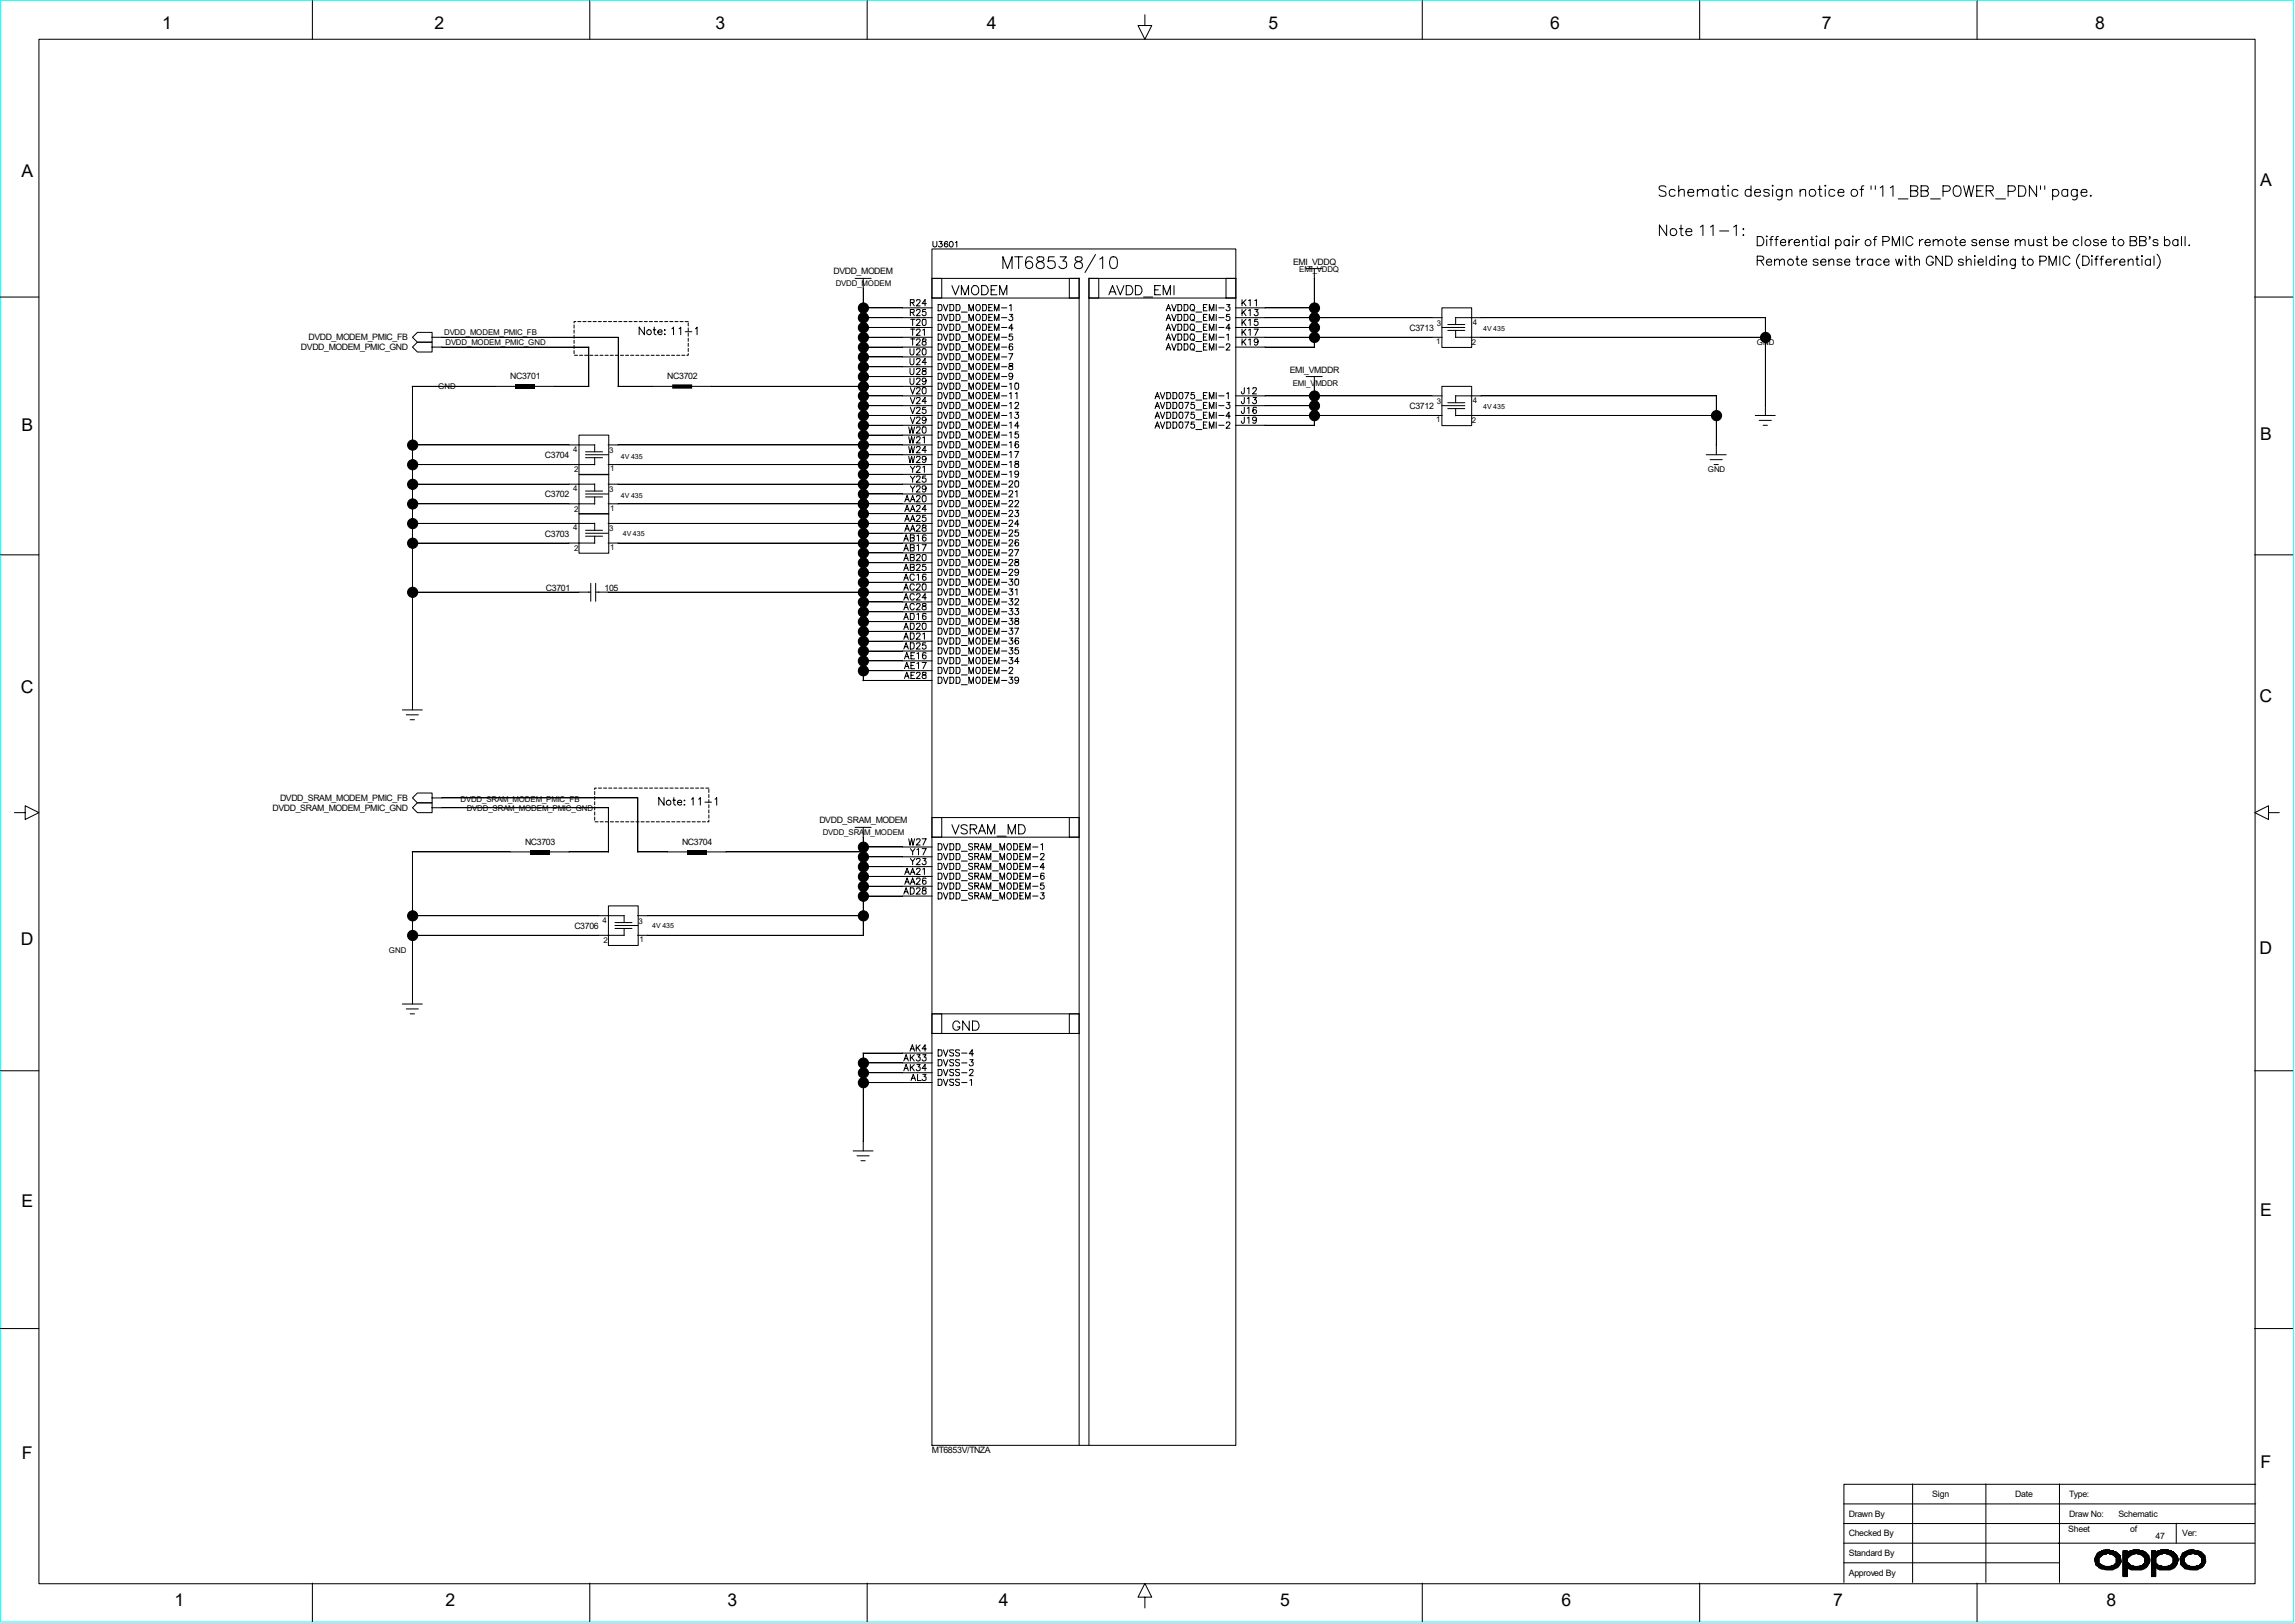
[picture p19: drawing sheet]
<svg xmlns="http://www.w3.org/2000/svg" width="297mm" height="210mm" viewBox="0 0 297 210" stroke-linecap="round" stroke-linejoin="round" font-family="sans-serif">
<defs><g id="words">
<g font-size="2.3">
<text x="21" y="3.8">1</text>
<text x="56.2" y="3.8">2</text>
<text x="92.6" y="3.8">3</text>
<text x="127.7" y="3.8">4</text>
<text x="164.2" y="3.8">5</text>
<text x="200.6" y="3.8">6</text>
<text x="235.8" y="3.8">7</text>
<text x="271.1" y="3.8">8</text>
<text x="2.8" y="22.9">A</text>
<text x="292.5" y="24.1">A</text>
<text x="2.8" y="55.8">B</text>
<text x="292.5" y="56.9">B</text>
<text x="2.7" y="89.7">C</text>
<text x="292.4" y="90.8">C</text>
<text x="2.7" y="122.3">D</text>
<text x="292.4" y="123.4">D</text>
<text x="2.8" y="156.2">E</text>
<text x="292.5" y="157.3">E</text>
<text x="2.8" y="188.8">F</text>
<text x="292.5" y="189.9">F</text>
<text x="22.6" y="207.8">1</text>
<text x="57.7" y="207.8">2</text>
<text x="94.2" y="207.8">3</text>
<text x="129.2" y="207.8">4</text>
<text x="165.7" y="207.8">5</text>
<text x="202.1" y="207.8">6</text>
<text x="237.2" y="207.8">7</text>
<text x="272.6" y="207.8">8</text>
</g>
<g font-size="1.1">
<text x="107.9" y="35.5">DVDD_MODEM</text>
<text x="167.3" y="34.2">EMI_VDDQ</text>
<text x="38.9" y="45.3">DVDD_MODEM_PMIC_GND</text>
<text x="39.9" y="44">DVDD_MODEM_PMIC_FB</text>
<text x="182.4" y="42.8">C3713</text>
<text x="66" y="49.1">NC3701</text>
<text x="86.4" y="49.1">NC3702</text>
<text x="166.9" y="48.2">EMI_VMDDR</text>
<text x="182.4" y="52.9">C3712</text>
<text x="70.5" y="59.3">C3704</text>
<text x="70.5" y="64.3">C3702</text>
<text x="70.5" y="69.4">C3703</text>
<text x="70.7" y="76.4">C3701</text>
<text x="78.2" y="76.4">105</text>
<text x="35.3" y="104.9">DVDD_SRAM_MODEM_PMIC_GND</text>
<text x="36.2" y="103.6">DVDD_SRAM_MODEM_PMIC_FB</text>
<text x="106" y="106.6">DVDD_SRAM_MODEM</text>
<text x="67.9" y="109.3">NC3703</text>
<text x="88.3" y="109.3">NC3704</text>
<text x="74.3" y="120.2">C3706</text>
<text x="120.6" y="188">MT6853V/TNZA</text>
<text x="239.3" y="196.3">Drawn By</text>
<text x="250.1" y="193.7">Sign</text>
<text x="260.8" y="193.7">Date</text>
<text x="267.8" y="193.7">Type:</text>
<text x="267.8" y="196.3">Draw No:</text>
<text x="274.2" y="196.3">Schematic</text>
<text x="239.3" y="198.8">Checked By</text>
<text x="239.3" y="201.3">Standard By</text>
<text x="239.3" y="203.9">Approved By</text>
<text x="267.7" y="198.3">Sheet</text>
<text x="275.7" y="198.3">of</text>
<text x="279" y="199.1">47</text>
<text x="282.4" y="198.8">Ver:</text>
</g>
<g font-size="1">
<text x="168.1" y="35.1">EMI_VDDQ</text>
<text x="108.2" y="37">DVDD_MODEM</text>
<text x="190.6" y="42">4</text>
<text x="57.5" y="43.4">DVDD_MODEM_PMIC_FB</text>
<text x="57.7" y="44.7">DVDD_MODEM_PMIC_GND</text>
<text x="185.8" y="44.5">1</text>
<text x="186" y="42.1">3</text>
<text x="190.5" y="44.7">2</text>
<text x="227.4" y="44.7">GND</text>
<text x="56.7" y="50.4">GND</text>
<text x="167.3" y="50">EMI_VMDDR</text>
<text x="186" y="52.2">3</text>
<text x="190.6" y="52.1">4</text>
<text x="74.2" y="58.5">4</text>
<text x="78.8" y="58.6">3</text>
<text x="185.8" y="54.7">1</text>
<text x="190.5" y="54.8">2</text>
<text x="74.2" y="63.5">4</text>
<text x="74.3" y="61.1">2</text>
<text x="78.8" y="63.7">3</text>
<text x="79" y="61">1</text>
<text x="221" y="61.1">GND</text>
<text x="74.2" y="68.6">4</text>
<text x="74.3" y="66.2">2</text>
<text x="74.3" y="71.3">2</text>
<text x="78.8" y="68.7">3</text>
<text x="79" y="66.1">1</text>
<text x="79" y="71.2">1</text>
<text x="59.6" y="103.8">DVDD_SRAM_MODEM_PMIC_FB</text>
<text x="60.4" y="104.9">DVDD_SRAM_MODEM_PMIC_GND</text>
<text x="106.5" y="108.1">DVDD_SRAM_MODEM</text>
<text x="78" y="119.4">4</text>
<text x="82.6" y="119.5">3</text>
<text x="50.3" y="123.3">GND</text>
<text x="78.1" y="122">2</text>
<text x="82.8" y="121.9">1</text>
</g>
<g font-size=".9">
<text x="191.9" y="42.8">4V 435</text>
<text x="191.9" y="52.9">4V 435</text>
<text x="80.3" y="59.4">4V 435</text>
<text x="80.3" y="64.5">4V 435</text>
<text x="80.6" y="69.3">4V 435</text>
<text x="84.4" y="120.1">4V 435</text>
</g>
</g></defs>
<path d="M.1 0h296.7v209.9h-296.7z" fill="none" stroke="#0ff" stroke-width=".13"/>
<path d="M66.7 49.7h2.6v.6h-2.6zM68.6 110h2.6v.5h-2.6zM88.9 110h2.6v.5h-2.6z" fill="#000"/>
<g fill="none" stroke="#000" stroke-width=".13">
<path d="M5 5.1h286.8v199.8h-286.8zM40.4 .1v5M76.3 .1v5M112.2 .1v5M148.2 1.9v1.4h.9l-.9 1.8-.9-1.8h.9M184.1 .1v5M220 .1v5M255.9 .1v5M0 38.4h5M110.7 36h2M111.7 39.8h8.9M111.7 36v52.1"/>
<path d="M117.8 39.2l.5-.1v-.3h-.5v.8M118.1 39.2l.2 .4M118.6 38.9l.1-.1h.3v.3l-.4 .5h.5M119.9 39.3h-.6l.4-.5v.8M120.6 36h1.3v2.6h-1.3zM120.6 32.2h39.3v154.8h-39.3zM120.6 36h19.1M120.6 38.6h19.1M120.7 31.2v.5l.2 .3 .3-.1v-.7M121.4 39.4h.4a.47 .47 0 0 1 .1 .6 .47 .47 0 0 1-.5 .2zM121.5 31.2h.4l-.2 .3h.1a.24 .24 0 0 1 .1 .4 .24 .24 0 0 1-.4 0v-.1M122.1 39.4l.3 .8 .3-.8"/>
<path d="M122.6 31.4l-.1-.2a.37 .37 0 0 0-.3 .4 .37 .37 0 0 0 .3 .4 .22 .22 0 0 0 .1-.4 .22 .22 0 0 0-.3 0l-.1 .1M122.9 31.4l.1-.1a.32 .32 0 0 1 .4 .3 .32 .32 0 0 1-.4 .3l-.1-.2zM122.9 39.4h.4a.47 .47 0 0 1 .1 .6 .47 .47 0 0 1-.5 .2zM123.2 37l.5 1.1 .4-1.1M123.7 31.4l.1-.2v.8M123.7 39.4h.4a.47 .47 0 0 1 .1 .6 .47 .47 0 0 1-.5 .2zM124.4 38.1v-1.1l.5 1.1 .4-1.1v1.1M125.9 37.1l.1-.1a.6 .6 0 0 1 .7 .4 .6 .6 0 0 1-.4 .7 .59 .59 0 0 1-.6-.3 .59 .59 0 0 1 .2-.7zM126.4 39.4a.4 .4 0 0 1 .5 .2 .4 .4 0 0 1-.1 .5l-.1 .1a.4 .4 0 0 1-.4-.2 .4 .4 0 0 1 .1-.5zM127 37h.5a.62 .62 0 0 1 .4 .5 .62 .62 0 0 1-.4 .6h-.5zM127.2 39.4h.4a.47 .47 0 0 1 0 .6 .47 .47 0 0 1-.4 .2zM128 39.8h.3"/>
<path d="M128.3 37.5h.4M128.4 39.4h-.4v.8h.4M129 37h-.7v1.1h.7M129.4 38.1v-1.1l.4 1.1 .5-1.1v1.1M129.6 39.8h.7M129.8 34.8v-1.6l.6 1.6 .6-1.6v1.6M130.6 39.5l.3-.1v.8M131.3 33.2h1M131.8 33.2v1.6M133.6 33.4a.52 .52 0 0 0-.7-.1 1.24 1.24 0 0 0 0 1.4 .47 .47 0 0 0 .7-.2 .47 .47 0 0 0-.3-.7 .47 .47 0 0 0-.6 .4M134.3 33.3l-.1 .3 .2 .2a.66 .66 0 0 1 .7 .7 .53 .53 0 0 1-.6 .3 .53 .53 0 0 1-.4-.6 .73 .73 0 0 1 .7-.4l.2-.1 .1-.3a.64 .64 0 0 0-.8-.1zM136.4 33.2h-.7l-.1 .7a.54 .54 0 0 1 .8 0 .54 .54 0 0 1-.1 .8 .54 .54 0 0 1-.7-.2"/>
<path d="M137.2 33.2h.8l-.5 .6a.5 .5 0 0 1 .6 .5 .5 .5 0 0 1-.7 .5l-.4-.3M138.4 36h1.3v2.6h-1.3zM139.2 33.3l-.1 .3 .3 .2a.66 .66 0 0 1 .7 .7 .53 .53 0 0 1-.6 .3 .53 .53 0 0 1-.4-.6 .73 .73 0 0 1 .7-.4l.2-.1v-.3a.64 .64 0 0 0-.8-.1zM139.7 36v151M140.9 36h1.3v2.6h-1.3zM140.9 36h19.1M140.9 36v151M140.9 38.6h19.1M141.8 32.9l-1.4 2.4M142.3 33.5l.4-.3v1.6M143.5 38.1l.5-1.1 .4 1.1M143.7 37.8h.6"/>
<path d="M143.8 33.3a.58 .58 0 0 1 .8 .2 1.42 1.42 0 0 1-.2 1.2 .48 .48 0 0 1-.7-.2 1.28 1.28 0 0 1 .1-1.2zM144.5 37l.5 1.1 .5-1.1M145.8 37h.4a.62 .62 0 0 1 .4 .5 .62 .62 0 0 1-.4 .6h-.4zM146.9 37h.5a.62 .62 0 0 1 .4 .5 .62 .62 0 0 1-.4 .6h-.5zM148 38.4h1.2M149.4 37.5h.5M150.2 37h-.8v1.1h.8M150.5 38.1v-1.1l.5 1.1 .5-1.1v1.1M151 39.9h.4M151.6 39.4l.3 .8 .3-.8M151.9 37v1.1M152.4 39.4h.4a.47 .47 0 0 1 .1 .6 .47 .47 0 0 1-.5 .2z"/>
<path d="M153.2 39.4h.4a.47 .47 0 0 1 .1 .6 .47 .47 0 0 1-.5 .2zM154.1 39.4a.4 .4 0 0 1 .5 .2 .4 .4 0 0 1-.1 .5v.1a.4 .4 0 0 1-.5-.2 .4 .4 0 0 1 .1-.5zM155.7 39.8h.3M156.2 39.4h-.5v.8h.5M157.4 39.4v.8M157.7 39.8h.7M158.7 36h1.2v2.6h-1.2zM158.7 39.4h.5l-.3 .3a.27 .27 0 0 1 .3 .3 .27 .27 0 0 1-.2 .2 .27 .27 0 0 1-.3-.2M159.9 39.8h10.2M160.7 38.8v.8M160.9 39.1l.3 .5M161.2 38.8l-.5 .5"/>
<path d="M161.6 38.9l.2-.1v.8M162.4 38.9l.2-.1v.8M169 34.8h2.1M170.1 34.8v10.2M186.6 39.8h3.9v5.2h-3.9zM215.6 24.2a.51 .51 0 0 0-.9 .1l.1 .2 .7 .3a.35 .35 0 0 1 0 .6 .67 .67 0 0 1-.8-.2M215.7 29.1v1.4l-.9-1.4v1.4M216.8 24.7a.43 .43 0 0 0-.6-.1 .43 .43 0 0 0 0 .7 .43 .43 0 0 0 .6-.1M217.3 24.8a.51 .51 0 0 1 .6-.2l.1 .8M217.3 24v1.4M217.3 29.6h.5M217.6 29.1v1.3l.2 .1"/>
<path d="M218.2 30h.7a.3 .3 0 0 0-.2-.4 .44 .44 0 0 0-.5 .6 .44 .44 0 0 0 .7 .1M218.4 24.9h.8a.3 .3 0 0 0-.3-.4 .44 .44 0 0 0-.4 .6 .44 .44 0 0 0 .7 .1M219.7 24.8a.51 .51 0 0 1 .6-.2l.1 .8M219.7 24.5v.9M220 29.4l.4-.3v1.4M220.4 24.8a.51 .51 0 0 1 .7-.2v.8M221.4 29.4l.3-.3v1.4M222.3 24.7a.43 .43 0 0 0-.6-.1 .43 .43 0 0 0 0 .7 .43 .43 0 0 0 .6-.1M222.3 24.5v.9M222.5 29.9h1.2M222.8 24.5h.4M223 24v1.4h.3"/>
<path d="M223.6 24h.1l-.1 .1zM223.6 24.5v.9M224.4 29.4l.3-.3v1.4M224.9 24.7a.43 .43 0 0 0-.6-.1 .43 .43 0 0 0 0 .7 .43 .43 0 0 0 .6-.1M225.6 29.6h.1l-.1 .1zM225.6 30.4h.1zM226.6 24.7a.43 .43 0 0 0-.6-.1 .43 .43 0 0 0 0 .7 .43 .43 0 0 0 .6-.1M226.6 24v1.4M227.1 24.9h.7a.3 .3 0 0 0-.2-.4 .44 .44 0 0 0-.5 .6 .44 .44 0 0 0 .7 .1M227.4 30.6h.4a.62 .62 0 0 1 .5 .6 .62 .62 0 0 1-.5 .6h-.4zM227.4 33.7h.6a.29 .29 0 0 0 .3-.3l-.2-.2-.7-.1v1.2M227.8 33.7l.5 .6"/>
<path d="M228.6 33.9h.7v-.1a.34 .34 0 0 0-.3-.3 .34 .34 0 0 0-.4 .2 .39 .39 0 0 0 .1 .6 .39 .39 0 0 0 .6-.1M228.6 30.5l.1 .1h-.1zM228.6 31v.8M229 24.7a.46 .46 0 0 0-.7 0l.1 .2 .5 .1 .1 .2a.46 .46 0 0 1-.7 0M229 31h.4M229.4 24h.1l-.1 .1zM229.4 24.5v.9M229.5 30.6h-.3v.2v1M229.7 33.8l.3-.3 .3 .1v.7M229.7 33.5v.8M229.7 31h.4M230.2 30.6h-.3v.2v1"/>
<path d="M230.3 33.8l.3-.3 .3 .1v.7M230.4 31.4h.7v-.2a.34 .34 0 0 0-.3-.2 .34 .34 0 0 0-.3 .2 .39 .39 0 0 0 0 .5 .39 .39 0 0 0 .6-.1M230.6 24.5v1a.36 .36 0 0 1-.2 .3 .36 .36 0 0 1-.4 0M230.6 24.7a.43 .43 0 0 0-.6-.1 .43 .43 0 0 0 0 .7 .43 .43 0 0 0 .6-.1M231.2 24.8a.51 .51 0 0 1 .7-.2v.8M231.2 24.5v.9M231.5 31v.8M232 31a.51 .51 0 0 0-.5 .4M232.2 31.4h.7v-.2a.34 .34 0 0 0-.3-.2 .34 .34 0 0 0-.4 .2 .39 .39 0 0 0 .1 .5 .39 .39 0 0 0 .6-.1M232.4 33.5h.4M232.6 33.1v1v.2h.3M233 24.8a.51 .51 0 0 1 .6-.2l.1 .8"/>
<path d="M233 24.5v.9M233.1 33.9h.7v-.1a.34 .34 0 0 0-.3-.3 .34 .34 0 0 0-.3 .2 .39 .39 0 0 0 0 .6 .39 .39 0 0 0 .6-.1M233.3 31.2l.3-.2 .3 .1v.7M233.3 31v.8M234.3 31h.4M234.5 30.6v1v.1l.3 .1M235.1 30.5l.1 .1h-.1zM235.1 31v.8M235.3 33.7l-.1-.1a.4 .4 0 0 0-.5 .1l.1 .2 .4 .1 .1 .2a.36 .36 0 0 1-.6 0M235.3 24.5h.5M235.5 24v1.4h.3M235.6 33.9h.7v-.1a.34 .34 0 0 0-.3-.3 .34 .34 0 0 0-.3 .2 .39 .39 0 0 0 0 .6 .39 .39 0 0 0 .6-.1"/>
<path d="M236.2 31.2a.38 .38 0 0 0-.6-.1 .38 .38 0 0 0 0 .6 .38 .38 0 0 0 .6-.1M236.2 31v.8M236.2 24h.1l-.1 .1zM236.2 24.5v.9M236.6 30.6v1.2M236.7 33.8l.3-.3 .3 .1v.7M236.7 33.5v.8M237.4 24.7a.43 .43 0 0 0-.6-.1 .43 .43 0 0 0 0 .7 .43 .43 0 0 0 .6-.1M237.6 31.2a.38 .38 0 0 1 .6 0 .4 .4 0 0 1-.1 .5 .4 .4 0 0 1-.5-.1M237.6 31v1.2M237.9 24.9h.7a.3 .3 0 0 0-.2-.4 .44 .44 0 0 0-.5 .6 .44 .44 0 0 0 .7 .1M238.4 33.7l-.1-.1a.4 .4 0 0 0-.6 .1l.2 .2 .4 .1 .1 .2a.36 .36 0 0 1-.7 0"/>
<path d="M238.7 33.9h.7v-.1a.34 .34 0 0 0-.3-.3 .34 .34 0 0 0-.3 .2 .39 .39 0 0 0 0 .6 .39 .39 0 0 0 .6-.1M239.3 31.2a.38 .38 0 0 0-.5-.1 .38 .38 0 0 0 0 .6 .38 .38 0 0 0 .5-.1M239.3 31v.8M239.8 30.5l.1 .1h-.1zM239.8 31v.8M240.2 31v.8M240.2 33.5h.4M240.4 33.1v1v.2h.3M240.7 31a.51 .51 0 0 0-.5 .4M240.7 24.5h.5M241 33.5v.8M241.2 24l-.2 .1-.1 1.3"/>
<path d="M241.4 33.5a.51 .51 0 0 0-.4 .4M242.1 24v.5M242.4 33.7a.38 .38 0 0 0-.6 0 .38 .38 0 0 0 0 .5 .38 .38 0 0 0 .6 0M242.4 33.5v.8M242.4 31h.4M242.7 24v.5M242.9 30.6h-.2l-.1 1.2M243.3 24.3l.4-.3v1.4M243.5 33.7a.38 .38 0 0 0-.6 0 .38 .38 0 0 0 0 .5 .38 .38 0 0 0 .6 0M243.7 31.2h.5a.38 .38 0 0 0 .3-.4l-.1-.2h-.7v1.2M243.8 33.9h.7v-.1a.34 .34 0 0 0-.3-.3 .34 .34 0 0 0-.4 .2 .39 .39 0 0 0 .1 .6 .39 .39 0 0 0 .6-.1M244.6 24.3l.4-.3v1.4"/>
<path d="M244.9 31.8v-1.2l.5 1.2 .4-1.2v1.2M245.3 33.5l.3 .8 .2-.8 .2 .8 .3-.8M245.7 25.7h1.2M246.3 30.6v1.2M246.6 33.1h.1l-.1 .1zM246.6 33.5v.8M247 33.5h.4M247.2 33.1v1v.2h.3M247.3 24.7h.6l.2 .1a.39 .39 0 0 1 0 .6h-.8v-1.4h.6a.36 .36 0 0 1 .3 .4l-.1 .2-.2 .1M247.6 30.9a.46 .46 0 0 0-.6-.3 .46 .46 0 0 0-.3 .5 .53 .53 0 0 0 .1 .5 .53 .53 0 0 0 .6 .2l.2-.3M247.8 33.8l.3-.3 .3 .1v.7M247.8 33.1v1.2"/>
<path d="M248.4 31v.8M248.6 24.7h.6l.3 .1a.39 .39 0 0 1-.1 .6h-.8v-1.4h.6a.36 .36 0 0 1 .4 .4l-.2 .2-.2 .1M248.9 31a.51 .51 0 0 0-.5 .4M249.1 31.4h.7v-.2a.34 .34 0 0 0-.3-.2 .34 .34 0 0 0-.3 .2 .39 .39 0 0 0 .1 .5 .39 .39 0 0 0 .5-.1M249.9 25.7h1.2M250.2 31.2l.3-.2 .3 .1v.7M250.2 33.4a.46 .46 0 0 0-.5-.3 .46 .46 0 0 0-.4 .5 .53 .53 0 0 0 .1 .6 .53 .53 0 0 0 .6 .1l.2-.2v-.2h-.3M250.2 31v.8M250.8 31.2l.3-.2 .3 .1 .1 .7M251.4 33.1v1.2l-.9-1.2v1.2M251.5 24.8h.6l.2-.2a.39 .39 0 0 0 0-.5l-.8-.1v1.4M251.8 33.1h.4a.62 .62 0 0 1 .5 .6 .62 .62 0 0 1-.5 .6h-.4z"/>
<path d="M252.9 24.2a.5 .5 0 0 1 .6-.1 .5 .5 0 0 1 .3 .5 .6 .6 0 0 1-.1 .6 .6 .6 0 0 1-.7 .2 .91 .91 0 0 1-.1-1.2zM252.9 31h.4M253.1 30.6l.1 1.1 .2 .1M253.7 31.4h.6v-.2a.34 .34 0 0 0-.2-.2 .34 .34 0 0 0-.4 .2 .39 .39 0 0 0 .1 .5 .39 .39 0 0 0 .5-.1M254.1 33.7l-.1-.1a.4 .4 0 0 0-.6 .1l.2 .2 .4 .1 .1 .2a.36 .36 0 0 1-.7 0M254.1 24l.4 1.4 .3-1.4 .3 1.4 .3-1.4M254.5 33.8l.3-.3 .3 .1v.7M254.5 33.1v1.2M255.6 33.1h.1l-.1 .1zM255.6 33.5v.8M255.8 31.2v-.1a.4 .4 0 0 0-.6 .1l.2 .2 .4 .1v.1a.36 .36 0 0 1-.6 0M255.8 24.7h.6"/>
<path d="M256 33.9h.7v-.1a.34 .34 0 0 0-.3-.3 .34 .34 0 0 0-.4 .2 .39 .39 0 0 0 .1 .6 .39 .39 0 0 0 .6-.1M256.2 31.4h.6v-.2a.34 .34 0 0 0-.3-.2 .34 .34 0 0 0-.3 .2 .39 .39 0 0 0 .1 .5 .39 .39 0 0 0 .5-.1M256.7 24h-.9v1.4h.9M257 33.1v1.2M257 24.7h.6a.36 .36 0 0 0 .4-.4l-.1-.2-.9-.1v1.4M257.2 31.2l.3-.2 .3 .1 .1 .7M257.2 31v.8M257.5 24.7l.5 .7M258.1 33.7a.38 .38 0 0 0-.5 0 .38 .38 0 0 0 0 .5 .38 .38 0 0 0 .5 0M258.1 33.1v1.2M258.3 25.7h1.2M258.6 33.1h.1l-.1 .1z"/>
<path d="M258.6 33.5v.8M258.9 31.2v-.1a.4 .4 0 0 0-.6 .1l.1 .2 .5 .1v.1a.36 .36 0 0 1-.6 0M259.1 33.8l.3-.3 .3 .1v.7M259.1 33.5v.8M259.2 31.4h.7v-.2a.34 .34 0 0 0-.3-.2 .34 .34 0 0 0-.3 .2 .39 .39 0 0 0 .1 .5 .39 .39 0 0 0 .5-.1M259.9 24.8h.6l.2-.2a.39 .39 0 0 0 0-.5l-.8-.1v1.4M260.8 31.2l.3-.2 .3 .1 .1 .7M260.8 33.5v1.1a.33 .33 0 0 1-.5 .1M260.8 33.7a.38 .38 0 0 0-.5 0 .38 .38 0 0 0 0 .5 .38 .38 0 0 0 .5 0M260.8 31v.8M261.2 24h.5a.71 .71 0 0 1 .5 .7 .71 .71 0 0 1-.5 .7h-.5zM261.5 31.2l.2-.2 .3 .1 .1 .7"/>
<path d="M261.7 33.5h.3M261.8 33.1v1l.1 .2h.2M262.6 31v.6v.1l.3 .1 .3-.2M263.2 31v.8M263.6 24v1.4l-1-1.4v1.4M264 33.8h.5a.38 .38 0 0 0 .3-.4l-.1-.2-.7-.1v1.2M264.1 24v.5M264.2 31.2v-.1a.4 .4 0 0 0-.6 .1l.2 .2 .4 .1v.1a.36 .36 0 0 1-.6 0M264.5 31h.4M264.6 24v.5M264.7 30.6v1l.1 .1 .2 .1M265.2 34.3v-1.2l.4 1.2 .5-1.2v1.2"/>
<path d="M265.6 24.7a.45 .45 0 0 1 .7-.1 .45 .45 0 0 1 0 .7 .45 .45 0 0 1-.7-.1M265.6 24.5v1.4M265.8 31.2a.38 .38 0 0 1 .6 0 .4 .4 0 0 1-.1 .5 .4 .4 0 0 1-.5-.1M265.8 30.6v1.2M266.6 33.1v1.2M266.8 31.4h.7v-.2a.34 .34 0 0 0-.3-.2 .34 .34 0 0 0-.3 .2 .39 .39 0 0 0 0 .5 .39 .39 0 0 0 .6-.1M267.6 24.7a.43 .43 0 0 0-.6-.1 .43 .43 0 0 0 0 .7 .43 .43 0 0 0 .6-.1M267.6 24.5v.9M267.9 33.4a.46 .46 0 0 0-.5-.3 .46 .46 0 0 0-.4 .5 .53 .53 0 0 0 .1 .6 .53 .53 0 0 0 .6 .1l.2-.2M268.8 24.5v1a.36 .36 0 0 1-.2 .3 .36 .36 0 0 1-.4 0M268.8 24.7a.43 .43 0 0 0-.6-.1 .43 .43 0 0 0 0 .7 .43 .43 0 0 0 .6-.1M269 31.2a.38 .38 0 0 0-.6-.1 .38 .38 0 0 0 0 .6 .38 .38 0 0 0 .6-.1"/>
<path d="M269.2 32.9a1.22 1.22 0 0 0 0 1.9M269.3 24.9h.8a.3 .3 0 0 0-.3-.4 .44 .44 0 0 0-.5 .6 .44 .44 0 0 0 .8 .1M269.4 30.6v1.2M269.5 33.1h.5a.62 .62 0 0 1 .4 .6 .62 .62 0 0 1-.4 .6h-.5zM270.6 25.3v.1h-.1zM270.7 33.1h.1l-.1 .1zM270.7 33.5v.8M271.1 33.5h.4M271.6 33.1l-.3 .1v1.1M271.6 31.2l-.1-.1a.4 .4 0 0 0-.6 .1l.2 .2 .4 .1 .1 .1a.36 .36 0 0 1-.7 0M271.8 33.5h.4M271.9 31.4h.7v-.2a.34 .34 0 0 0-.3-.2 .34 .34 0 0 0-.4 .2 .39 .39 0 0 0 .1 .5 .39 .39 0 0 0 .6-.1"/>
<path d="M272.2 33.1l-.2 .1-.1 .2v.9M272.5 33.9h.7v-.1a.34 .34 0 0 0-.3-.3 .34 .34 0 0 0-.3 .2 .39 .39 0 0 0 .1 .6 .39 .39 0 0 0 .5-.1M273.3 31h.4M273.5 30.6v1l.1 .1 .2 .1M273.6 33.5v.8M274.1 33.5a.51 .51 0 0 0-.5 .4M274.3 33.9h.7v-.1a.34 .34 0 0 0-.3-.3 .34 .34 0 0 0-.3 .2 .39 .39 0 0 0 0 .6 .39 .39 0 0 0 .6-.1M275.4 33.8l.3-.3 .3 .1 .1 .7M275.4 33.5v.8M275.7 31.2h.5a.34 .34 0 0 1 .2 .5l-.7 .1v-1.2h.7a.27 .27 0 0 1 0 .5l-.2 .1M276.4 33.5h.4M276.6 33.1v1.2h.3"/>
<path d="M276.9 31.2h.6a.34 .34 0 0 1 .2 .5l-.8 .1v-1.2h.7a.27 .27 0 0 1 0 .5l-.1 .1M277.2 33.1h.1l-.1 .1zM277.2 33.5v.8M278.2 30.7l-.1-.1h.1l.1 .2-.2 .1M278.3 33.7a.38 .38 0 0 0-.6 0 .38 .38 0 0 0 0 .5 .38 .38 0 0 0 .6 0M278.3 33.5v.8M278.8 33.1v1.2M279.1 32.9a1.22 1.22 0 0 1 0 1.9M279.3 31.2l-.1-.1a.4 .4 0 0 0-.6 .1l.2 .2 .4 .1 .1 .1a.36 .36 0 0 1-.7 0M280.1 31.2a.38 .38 0 0 1 .7 0 .4 .4 0 0 1-.1 .5 .4 .4 0 0 1-.6-.1M280.1 30.6v1.2M281.9 31.2a.38 .38 0 0 0-.6-.1 .38 .38 0 0 0 0 .6 .38 .38 0 0 0 .6-.1"/>
<path d="M281.9 31v.8M282.3 30.6v1.2M282.8 30.6v1.2M283.3 31.7h.1zM291.8 38.4h5M53.3 50h13.4M53.3 57.6h23.7M53.4 44.9l.6-.6h1.9v1.3h-1.9zM53.4 43.6l.6-.6h1.9v1.3h-1.9zM53.4 50v41.9M55.9 44.9h20.3v5.1M55.9 43.6h24.1v6.4"/>
<path d="M69.2 50h7M74.9 56.3h3.9v5.1h-3.9zM75.8 58.8h2.9M75.8 59.2h2.2M75.8 58.5h2.2M77 57.5v1M77 59.2v1M78.7 57.6h41.9M80 50h7M83.4 42.3v1l-.7-1v1M84.5 42.7h.4M84.7 42.3v.8l.2 .2"/>
<path d="M85.1 43h.6l-.1-.2a.31 .31 0 0 0-.4 0 .31 .31 0 0 0 0 .4 .31 .31 0 0 0 .5 0M86 42.7h.1zM86 43.2l.1 .1h-.1zM87 42.5l.2-.2v1M87.9 42.5l.2-.2v1M88.7 42.9h.8M89.5 50h31.1M90 42.5l.2-.2v1M111.7 44.9h8.9M111.7 43.6h8.9M111.7 53.8h8.9M111.7 55h8.9"/>
<path d="M111.7 51.2h8.9M111.7 52.5h8.9M111.7 48.7h8.9M111.7 58.8h8.9M111.7 41.1h8.9M111.7 42.4h8.9M111.7 56.3h8.9M111.7 47.5h8.9M111.7 46.2h8.9M117.6 59.1l.2 .8 .2-.8 .2 .8 .2-.8M117.6 57.8l.2 .8 .2-.8 .2 .8 .2-.8M117.6 56.5l.2 .8 .2-.8 .2 .8 .2-.8"/>
<path d="M117.6 55.2l.2 .8 .2-.8 .2 .8 .2-.8M117.8 48.9v.6l.1 .2h.1l.2-.1 .1-.7M117.8 47.7v.5l.1 .2 .1 .1 .2-.2 .1-.6M117.8 46.4v.5l.1 .3h.1l.2-.1 .1-.7M117.8 45.1v.6l.1 .2h.1l.2-.1 .1-.7M117.8 40.4h.5v-.4h-.5v.9M117.8 54l.3 .8 .3-.8M117.8 52.7l.3 .8 .3-.8M117.8 51.4l.3 .8 .3-.8M117.8 50.2l.3 .8 .3-.8M117.9 43.9h.5M117.9 42.6h.5"/>
<path d="M117.9 41.3h.5M118.1 40.4l.2 .5M118.1 41.3v.8M118.1 42.6v.8M118.1 43.9v.8M118.6 59.2l.1-.1h.3v.3l-.4 .5h.5M118.6 58l.1-.2h.3v.3l-.4 .5h.5M118.6 56.7l.1-.2 .3 .1v.2l-.4 .5h.5M118.6 55.4l.1-.2 .3 .1v.2l-.4 .5h.5M118.6 54.1l.1-.1h.3v.3l-.4 .5h.5M118.6 52.9l.1-.2h.3v.3l-.4 .5h.5M118.6 51.6l.1-.2 .3 .1v.2l-.4 .5h.5"/>
<path d="M118.6 50.3l.1-.1h.3v.3l-.4 .5h.5M118.6 49.1l.1-.2 .3 .1v.2l-.4 .5h.5M118.6 47.8l.1-.1h.3v.3l-.4 .5h.5M118.6 46.6l.1-.2h.3v.3l-.4 .5h.5M118.6 45.3l.1-.2 .3 .1v.2l-.4 .5h.5M118.6 44l.1-.1h.3v.3l-.4 .5h.5M118.6 42.8l.1-.2h.3v.3l-.4 .5h.5M118.6 41.5l.1-.2 .3 .1v.2l-.4 .5h.5M118.6 40.2l.1-.2 .3 .1v.2l-.4 .6h.5M119.4 56.6l.2-.1v.8M119.4 42.7l.2-.1v.8M119.4 55.2h.4v.2v.5a.29 .29 0 0 1-.4 .1l-.1-.3z"/>
<path d="M119.4 50.2h.4v.1v.5a.29 .29 0 0 1-.4 .1l-.1-.3zM119.4 45.1h.4v.2v.5a.29 .29 0 0 1-.4 .1l-.1-.3zM119.4 41.3h.4v.1v.6a.29 .29 0 0 1-.4 .1l-.1-.4zM119.4 47.7v.1l.1 .2 .3 .1v.3l-.3 .1-.2-.2 .1-.3 .4-.2v-.1zM119.4 43.9v.1l.1 .2 .3 .1v.3l-.3 .1-.2-.2 .1-.3 .4-.2v-.1zM119.8 52.7h-.4v.3a.27 .27 0 0 1 .4 0 .27 .27 0 0 1-.1 .4 .27 .27 0 0 1-.4-.1M119.8 40h-.4v.4a.27 .27 0 0 1 .4 0 .27 .27 0 0 1-.1 .4 .27 .27 0 0 1-.4-.1M119.8 59.3a.27 .27 0 0 1-.4 .2 .27 .27 0 0 1 0-.4h.2a.42 .42 0 0 1 .2 .4 .42 .42 0 0 1-.3 .4l-.1-.2M119.8 54.2a.27 .27 0 0 1-.4 .2 .27 .27 0 0 1 0-.4h.2a.42 .42 0 0 1 .2 .4 .42 .42 0 0 1-.3 .4l-.1-.1M119.8 49.2a.27 .27 0 0 1-.4 .2 .27 .27 0 0 1 0-.5h.2a.42 .42 0 0 1 .2 .5 .42 .42 0 0 1-.3 .3l-.1-.1M119.9 58.3h-.6l.4-.5v.8M119.9 51.9h-.6l.4-.5v.8"/>
<path d="M119.9 46.9h-.6l.4-.5v.8M121.4 40.7h.4a.47 .47 0 0 1 .1 .5 .47 .47 0 0 1-.5 .3zM121.4 42h.4a.47 .47 0 0 1 .1 .5 .47 .47 0 0 1-.5 .3zM121.4 43.2h.4a.47 .47 0 0 1 .1 .6 .47 .47 0 0 1-.5 .2zM121.4 44.5h.4a.47 .47 0 0 1 .1 .5 .47 .47 0 0 1-.5 .3zM121.4 45.8h.4a.47 .47 0 0 1 .1 .5 .47 .47 0 0 1-.5 .3zM121.4 47h.4a.47 .47 0 0 1 .1 .6 .47 .47 0 0 1-.5 .2zM121.4 48.3h.4a.47 .47 0 0 1 .1 .5 .47 .47 0 0 1-.5 .3zM121.4 49.6h.4a.47 .47 0 0 1 .1 .5 .47 .47 0 0 1-.5 .3zM121.4 50.8h.4a.47 .47 0 0 1 .1 .5 .47 .47 0 0 1-.5 .3zM121.4 52.1h.4a.47 .47 0 0 1 .1 .5 .47 .47 0 0 1-.5 .3zM121.4 53.3h.4a.47 .47 0 0 1 .1 .6 .47 .47 0 0 1-.5 .2z"/>
<path d="M121.4 54.6h.4a.47 .47 0 0 1 .1 .5 .47 .47 0 0 1-.5 .3zM121.4 55.9h.4a.47 .47 0 0 1 .1 .5 .47 .47 0 0 1-.5 .3zM121.4 57.1h.4a.47 .47 0 0 1 .1 .6 .47 .47 0 0 1-.5 .3zM121.4 58.4h.4a.47 .47 0 0 1 .1 .6 .47 .47 0 0 1-.5 .2zM121.4 59.7h.4a.47 .47 0 0 1 .1 .5 .47 .47 0 0 1-.5 .3zM122.1 40.7l.3 .8 .3-.8M122.1 49.6l.3 .8 .3-.8M122.1 42l.3 .8 .3-.8M122.1 43.2l.3 .8 .3-.8M122.1 44.5l.3 .8 .3-.8M122.1 45.8l.3 .8 .3-.8M122.1 47l.3 .8 .3-.8"/>
<path d="M122.1 48.3l.3 .8 .3-.8M122.1 50.8l.3 .8 .3-.8M122.1 52.1l.3 .8 .3-.8M122.1 53.3l.3 .8 .3-.8M122.1 54.6l.3 .8 .3-.8M122.1 55.9l.3 .8 .3-.8M122.1 57.1l.3 .9 .3-.9M122.1 58.4l.3 .8 .3-.8M122.1 59.7l.3 .8 .3-.8M122.9 40.7h.4a.47 .47 0 0 1 .1 .5 .47 .47 0 0 1-.5 .3zM122.9 42h.4a.47 .47 0 0 1 .1 .5 .47 .47 0 0 1-.5 .3zM122.9 43.2h.4a.47 .47 0 0 1 .1 .6 .47 .47 0 0 1-.5 .2z"/>
<path d="M122.9 44.5h.4a.47 .47 0 0 1 .1 .5 .47 .47 0 0 1-.5 .3zM122.9 45.8h.4a.47 .47 0 0 1 .1 .5 .47 .47 0 0 1-.5 .3zM122.9 47h.4a.47 .47 0 0 1 .1 .6 .47 .47 0 0 1-.5 .2zM122.9 48.3h.4a.47 .47 0 0 1 .1 .5 .47 .47 0 0 1-.5 .3zM122.9 49.6h.4a.47 .47 0 0 1 .1 .5 .47 .47 0 0 1-.5 .3zM122.9 50.8h.4a.47 .47 0 0 1 .1 .5 .47 .47 0 0 1-.5 .3zM122.9 52.1h.4a.47 .47 0 0 1 .1 .5 .47 .47 0 0 1-.5 .3zM122.9 53.3h.4a.47 .47 0 0 1 .1 .6 .47 .47 0 0 1-.5 .2zM122.9 54.6h.4a.47 .47 0 0 1 .1 .5 .47 .47 0 0 1-.5 .3zM122.9 55.9h.4a.47 .47 0 0 1 .1 .5 .47 .47 0 0 1-.5 .3zM122.9 57.1h.4a.47 .47 0 0 1 .1 .6 .47 .47 0 0 1-.5 .3zM122.9 58.4h.4a.47 .47 0 0 1 .1 .6 .47 .47 0 0 1-.5 .2z"/>
<path d="M122.9 59.7h.4a.47 .47 0 0 1 .1 .5 .47 .47 0 0 1-.5 .3zM123.7 40.7h.4a.47 .47 0 0 1 .1 .5 .47 .47 0 0 1-.5 .3zM123.7 42h.4a.47 .47 0 0 1 .1 .5 .47 .47 0 0 1-.5 .3zM123.7 43.2h.4a.47 .47 0 0 1 .1 .6 .47 .47 0 0 1-.5 .2zM123.7 44.5h.4a.47 .47 0 0 1 .1 .5 .47 .47 0 0 1-.5 .3zM123.7 45.8h.4a.47 .47 0 0 1 .1 .5 .47 .47 0 0 1-.5 .3zM123.7 47h.4a.47 .47 0 0 1 .1 .6 .47 .47 0 0 1-.5 .2zM123.7 48.3h.4a.47 .47 0 0 1 .1 .5 .47 .47 0 0 1-.5 .3zM123.7 49.6h.4a.47 .47 0 0 1 .1 .5 .47 .47 0 0 1-.5 .3zM123.7 50.8h.4a.47 .47 0 0 1 .1 .5 .47 .47 0 0 1-.5 .3zM123.7 52.1h.4a.47 .47 0 0 1 .1 .5 .47 .47 0 0 1-.5 .3zM123.7 53.3h.4a.47 .47 0 0 1 .1 .6 .47 .47 0 0 1-.5 .2z"/>
<path d="M123.7 54.6h.4a.47 .47 0 0 1 .1 .5 .47 .47 0 0 1-.5 .3zM123.7 55.9h.4a.47 .47 0 0 1 .1 .5 .47 .47 0 0 1-.5 .3zM123.7 57.1h.4a.47 .47 0 0 1 .1 .6 .47 .47 0 0 1-.5 .3zM123.7 58.4h.4a.47 .47 0 0 1 .1 .6 .47 .47 0 0 1-.5 .2zM123.7 59.7h.4a.47 .47 0 0 1 .1 .5 .47 .47 0 0 1-.5 .3zM124.4 42.9h.8M124.4 40.4h.8M124.4 41.7h.8M124.4 44.2h.8M124.4 45.5h.8M124.4 53h.8M124.4 54.3h.8"/>
<path d="M124.4 55.6h.8M124.4 51.8h.8M124.4 46.7h.8M124.4 48h.8M124.4 49.3h.8M124.4 50.5h.8M124.4 56.9h.8M124.4 58.1h.8M124.4 59.4h.8M125.4 40.2v-.8l.3 .8 .3-.8v.8M125.4 41.5v-.8l.3 .8 .3-.8v.8M125.4 42.8v-.8l.3 .8 .3-.8v.8"/>
<path d="M125.4 44v-.8l.3 .8 .3-.8v.8M125.4 45.3v-.8l.3 .8 .3-.8v.8M125.4 46.6v-.8l.3 .8 .3-.8v.8M125.4 47.8v-.8l.3 .8 .3-.8v.8M125.4 49.1v-.8l.3 .8 .3-.8v.8M125.4 50.4v-.8l.3 .8 .3-.8v.8M125.4 51.6v-.8l.3 .8 .3-.8v.8M125.4 52.9v-.8l.3 .8 .3-.8v.8M125.4 54.1v-.8l.3 .8 .3-.8v.8M125.4 55.4v-.8l.3 .8 .3-.8v.8M125.4 56.7v-.8l.3 .8 .3-.8v.8M125.4 58v-.9l.3 .9 .3-.9v.9"/>
<path d="M125.4 59.2v-.8l.3 .8 .3-.8v.8M126.4 40.7a.4 .4 0 0 1 .5 .2 .4 .4 0 0 1-.1 .5h-.1a.4 .4 0 0 1-.4-.1 .4 .4 0 0 1 .1-.5zM126.4 42a.4 .4 0 0 1 .5 .1 .4 .4 0 0 1-.1 .5l-.1 .1a.4 .4 0 0 1-.4-.2 .4 .4 0 0 1 .1-.5zM126.4 43.2a.4 .4 0 0 1 .5 .2 .4 .4 0 0 1-.1 .5l-.1 .1a.4 .4 0 0 1-.4-.2 .4 .4 0 0 1 .1-.5zM126.4 44.5a.4 .4 0 0 1 .5 .2 .4 .4 0 0 1-.1 .5l-.1 .1a.4 .4 0 0 1-.4-.2 .4 .4 0 0 1 .1-.5zM126.4 45.8a.4 .4 0 0 1 .5 .1 .4 .4 0 0 1-.1 .5l-.1 .1a.4 .4 0 0 1-.4-.2 .4 .4 0 0 1 .1-.5zM126.4 47a.4 .4 0 0 1 .5 .2 .4 .4 0 0 1-.1 .5l-.1 .1a.4 .4 0 0 1-.4-.2 .4 .4 0 0 1 .1-.5zM126.4 48.3a.4 .4 0 0 1 .5 .2 .4 .4 0 0 1-.1 .5l-.1 .1a.4 .4 0 0 1-.4-.2 .4 .4 0 0 1 .1-.5zM126.4 49.6a.4 .4 0 0 1 .5 .2 .4 .4 0 0 1-.1 .4l-.1 .1a.4 .4 0 0 1-.4-.2 .4 .4 0 0 1 .1-.4zM126.4 50.8a.4 .4 0 0 1 .5 .2 .4 .4 0 0 1-.1 .5l-.1 .1a.4 .4 0 0 1-.4-.2 .4 .4 0 0 1 .1-.5zM126.4 52.1a.4 .4 0 0 1 .5 .2 .4 .4 0 0 1-.1 .4l-.1 .1a.4 .4 0 0 1-.4-.2 .4 .4 0 0 1 .1-.4zM126.4 53.3a.4 .4 0 0 1 .5 .2 .4 .4 0 0 1-.1 .5l-.1 .1a.4 .4 0 0 1-.4-.2 .4 .4 0 0 1 .1-.5z"/>
<path d="M126.4 54.6a.4 .4 0 0 1 .5 .2 .4 .4 0 0 1-.1 .5l-.1 .1a.4 .4 0 0 1-.4-.2 .4 .4 0 0 1 .1-.5zM126.4 55.9a.4 .4 0 0 1 .5 .2 .4 .4 0 0 1-.1 .5h-.1a.4 .4 0 0 1-.4-.1 .4 .4 0 0 1 .1-.5zM126.4 57.1a.4 .4 0 0 1 .5 .2 .4 .4 0 0 1-.1 .5l-.1 .1a.4 .4 0 0 1-.4-.2 .4 .4 0 0 1 .1-.5zM126.4 58.4a.4 .4 0 0 1 .5 .2 .4 .4 0 0 1-.1 .5l-.1 .1a.4 .4 0 0 1-.4-.2 .4 .4 0 0 1 .1-.5zM126.4 59.7a.4 .4 0 0 1 .5 .2 .4 .4 0 0 1-.1 .5l-.1 .1a.4 .4 0 0 1-.4-.2 .4 .4 0 0 1 .1-.5zM127.2 40.7h.4a.47 .47 0 0 1 0 .5 .47 .47 0 0 1-.4 .3zM127.2 42h.4a.47 .47 0 0 1 0 .5 .47 .47 0 0 1-.4 .3zM127.2 43.2h.4a.47 .47 0 0 1 0 .6 .47 .47 0 0 1-.4 .2zM127.2 44.5h.4a.47 .47 0 0 1 0 .5 .47 .47 0 0 1-.4 .3zM127.2 45.8h.4a.47 .47 0 0 1 0 .5 .47 .47 0 0 1-.4 .3zM127.2 47h.4a.47 .47 0 0 1 0 .6 .47 .47 0 0 1-.4 .2zM127.2 48.3h.4a.47 .47 0 0 1 0 .5 .47 .47 0 0 1-.4 .3z"/>
<path d="M127.2 49.6h.4a.47 .47 0 0 1 0 .5 .47 .47 0 0 1-.4 .3zM127.2 50.8h.4a.47 .47 0 0 1 0 .5 .47 .47 0 0 1-.4 .3zM127.2 52.1h.4a.47 .47 0 0 1 0 .5 .47 .47 0 0 1-.4 .3zM127.2 53.3h.4a.47 .47 0 0 1 0 .6 .47 .47 0 0 1-.4 .2zM127.2 54.6h.4a.47 .47 0 0 1 0 .5 .47 .47 0 0 1-.4 .3zM127.2 55.9h.4a.47 .47 0 0 1 0 .5 .47 .47 0 0 1-.4 .3zM127.2 57.1h.4a.47 .47 0 0 1 0 .6 .47 .47 0 0 1-.4 .3zM127.2 58.4h.4a.47 .47 0 0 1 0 .6 .47 .47 0 0 1-.4 .2zM127.2 59.7h.4a.47 .47 0 0 1 0 .5 .47 .47 0 0 1-.4 .3zM128 41.1h.3M128 42.3h.3M128 43.6h.3"/>
<path d="M128 44.9h.3M128 52.5h.3M128 53.7h.3M128 55h.3M128 51.2h.3M128 46.1h.3M128 47.4h.3M128 48.7h.3M128 50h.3M128 56.3h.3M128 57.5h.3M128 58.8h.3"/>
<path d="M128.4 52.1h-.4v.8h.4M128.4 58.4h-.4v.8h.4M128.4 42h-.4v.8h.4M128.4 40.7h-.4v.8h.4M128.4 43.2h-.4v.8h.4M128.4 44.5h-.4v.8h.4M128.4 45.8h-.4v.8h.4M128.4 47h-.4v.8h.4M128.4 48.3h-.4v.8h.4M128.4 49.6h-.4v.8h.4M128.4 50.8h-.4v.8h.4M128.4 53.3h-.4v.8h.4"/>
<path d="M128.4 54.6h-.4v.8h.4M128.4 55.9h-.4v.8h.4M128.4 57.1h-.4v.9h.4M128.4 59.7h-.4v.8h.4M128.7 55.4v-.8l.3 .8 .3-.8v.8M128.7 54.1v-.8l.3 .8 .3-.8v.8M128.7 52.9v-.8l.3 .8 .3-.8v.8M128.7 49.1v-.8l.3 .8 .3-.8v.8M128.7 40.2v-.8l.3 .8 .3-.8v.8M128.7 41.5v-.8l.3 .8 .3-.8v.8M128.7 42.8v-.8l.3 .8 .3-.8v.8M128.7 44v-.8l.3 .8 .3-.8v.8"/>
<path d="M128.7 45.3v-.8l.3 .8 .3-.8v.8M128.7 46.6v-.8l.3 .8 .3-.8v.8M128.7 47.8v-.8l.3 .8 .3-.8v.8M128.7 50.4v-.8l.3 .8 .3-.8v.8M128.7 51.6v-.8l.3 .8 .3-.8v.8M128.7 56.7v-.8l.3 .8 .3-.8v.8M128.7 58v-.9l.3 .9 .3-.9v.9M128.7 59.2v-.8l.3 .8 .3-.8v.8M129.6 44.9h.7M129.6 43.6h.7M129.6 50h.7M129.6 53.8h.7"/>
<path d="M129.6 55h.7M129.6 51.2h.7M129.6 52.5h.7M129.6 48.7h.7M129.6 58.8h.7M129.6 57.6h.7M129.6 41.1h.7M129.6 42.4h.7M129.6 56.3h.7M129.6 47.5h.7M129.6 46.2h.7M130.6 45.8h.5l-.4 .8"/>
<path d="M130.6 47v.2l.1 .1 .4 .2-.1 .3h-.3l-.1-.1v-.3l.5-.2-.1-.2zM130.6 40.7h.5l-.3 .3a.27 .27 0 0 1 .3 .2 .27 .27 0 0 1-.2 .3 .27 .27 0 0 1-.3-.2M130.6 49.7l.3-.1v.8M130.6 50.9l.3-.1v.8M130.6 52.2l.3-.1v.8M130.6 53.5l.3-.2v.8M130.6 54.7l.3-.1v.8M130.6 56l.3-.1v.8M130.6 57.3l.3-.2v.9M130.6 58.5l.3-.1v.8M130.6 59.8l.3-.1v.8M131 43.2h-.4v.4a.27 .27 0 0 1 .4 0 .27 .27 0 0 1-.1 .4 .27 .27 0 0 1-.3-.1"/>
<path d="M131.1 44.6l-.1-.1h-.3l-.1 .3a.34 .34 0 0 0 .3 .5 .25 .25 0 0 0 .2-.2 .25 .25 0 0 0-.2-.3 .25 .25 0 0 0-.3 .2M131.1 48.6a.27 .27 0 0 1-.4 .1 .27 .27 0 0 1-.1-.4h.2a.42 .42 0 0 1 .3 .4 .42 .42 0 0 1-.4 .4l-.1-.1M131.1 42.5h-.5l.3-.5v.8M131.3 58.4h.5l-.4 .8M131.4 52.2v-.1h.4v.3l-.5 .5h.5M131.4 49.6h.3l.1 .1v.5a.29 .29 0 0 1-.4 .1l-.1-.3zM131.4 59.7v.2v.1l.4 .1v.4h-.3l-.2-.2 .1-.2 .4-.2v-.2zM131.4 50.9l.2-.1v.8M131.4 53.3h.4l-.2 .3a.27 .27 0 0 1 .2 .3 .27 .27 0 0 1-.2 .3 .27 .27 0 0 1-.3-.2M131.8 55.9h-.4v.3a.27 .27 0 0 1 .4 0 .27 .27 0 0 1-.1 .4 .27 .27 0 0 1-.4-.1M131.8 57.2v-.1h-.4v.4a.34 .34 0 0 0 .2 .5 .25 .25 0 0 0 .3-.3 .25 .25 0 0 0-.3-.2 .25 .25 0 0 0-.2 .2M131.9 55.1h-.6l.4-.5v.8"/>
<path d="M149.5 54.1l.3-.8 .3 .8M149.5 52.9l.3-.8 .3 .8M149.5 55.4l.3-.8 .3 .8M149.5 51.6l.3-.8 .3 .8M149.6 52.6h.4M149.6 53.8h.4M149.6 55.1h.4M149.6 51.3h.4M150.2 52.1l.3 .8 .2-.8M150.2 53.3l.3 .8 .2-.8M150.2 54.6l.3 .8 .2-.8M150.2 50.8l.3 .8 .2-.8"/>
<path d="M150.9 40.2l.3-.8 .3 .8M150.9 41.5l.3-.8 .3 .8M150.9 42.8l.3-.8 .3 .8M150.9 44l.3-.8 .3 .8M150.9 45.3l.3-.8 .3 .8M151 52.1h.4a.47 .47 0 0 1 .1 .5 .47 .47 0 0 1-.5 .3zM151 53.3h.4a.47 .47 0 0 1 .1 .6 .47 .47 0 0 1-.5 .2zM151 54.6h.4a.47 .47 0 0 1 .1 .5 .47 .47 0 0 1-.5 .3zM151 50.8h.4a.47 .47 0 0 1 .1 .5 .47 .47 0 0 1-.5 .3zM151 41.2h.4M151 42.5h.4M151 43.7h.4"/>
<path d="M151 45h.4M151.6 40.7l.3 .8 .3-.8M151.6 42l.3 .8 .3-.8M151.6 43.2l.3 .8 .3-.8M151.6 44.5l.3 .8 .3-.8M151.8 52.1h.4a.47 .47 0 0 1 .1 .5 .47 .47 0 0 1-.5 .3zM151.8 53.3h.4a.47 .47 0 0 1 .1 .6 .47 .47 0 0 1-.5 .2zM151.8 54.6h.4a.47 .47 0 0 1 .1 .5 .47 .47 0 0 1-.5 .3zM151.8 50.8h.4a.47 .47 0 0 1 .1 .5 .47 .47 0 0 1-.5 .3zM152.4 40.7h.4a.47 .47 0 0 1 .1 .5 .47 .47 0 0 1-.5 .3zM152.4 42h.4a.47 .47 0 0 1 .1 .5 .47 .47 0 0 1-.5 .3zM152.4 43.2h.4a.47 .47 0 0 1 .1 .6 .47 .47 0 0 1-.5 .2z"/>
<path d="M152.4 44.5h.4a.47 .47 0 0 1 .1 .5 .47 .47 0 0 1-.5 .3zM152.7 52.1h.3l.1 .1v.5a.29 .29 0 0 1-.4 .1l-.1-.3zM152.7 53.3h.3l.1 .2v.5a.29 .29 0 0 1-.4 .1l-.1-.3zM152.7 54.6h.3l.1 .1v.5a.29 .29 0 0 1-.4 .2l-.1-.4zM152.7 50.8h.3l.1 .1v.5a.29 .29 0 0 1-.4 .2l-.1-.4zM153.2 40.7h.4a.47 .47 0 0 1 .1 .5 .47 .47 0 0 1-.5 .3zM153.2 42h.4a.47 .47 0 0 1 .1 .5 .47 .47 0 0 1-.5 .3zM153.2 43.2h.4a.47 .47 0 0 1 .1 .6 .47 .47 0 0 1-.5 .2zM153.2 44.5h.4a.47 .47 0 0 1 .1 .5 .47 .47 0 0 1-.5 .3zM153.3 52.1h.5l-.3 .8M153.3 53.3h.5l-.3 .8M153.3 54.6h.5l-.3 .8"/>
<path d="M153.3 50.8h.5l-.3 .8M154.1 40.7a.4 .4 0 0 1 .5 .2 .4 .4 0 0 1-.1 .5 .4 .4 0 0 1-.5-.1 .4 .4 0 0 1 .1-.5zM154.1 42a.4 .4 0 0 1 .5 .1 .4 .4 0 0 1-.1 .5v.1a.4 .4 0 0 1-.5-.2 .4 .4 0 0 1 .1-.5zM154.1 43.2a.4 .4 0 0 1 .5 .2 .4 .4 0 0 1-.1 .5v.1a.4 .4 0 0 1-.5-.2 .4 .4 0 0 1 .1-.5zM154.1 44.5a.4 .4 0 0 1 .5 .2 .4 .4 0 0 1-.1 .5v.1a.4 .4 0 0 1-.5-.2 .4 .4 0 0 1 .1-.5zM154.3 40l.3 .3M154.3 41.3l.3 .2M154.3 42.6l.3 .2M154.3 43.9l.3 .2M154.3 45.1l.3 .2M154.6 52.1h-.4l-.1 .3a.27 .27 0 0 1 .4 0 .27 .27 0 0 1 0 .4 .27 .27 0 0 1-.4-.1M154.6 53.3h-.4l-.1 .4a.27 .27 0 0 1 .4 0 .27 .27 0 0 1 0 .4 .27 .27 0 0 1-.4-.1"/>
<path d="M154.6 54.6h-.4l-.1 .3a.27 .27 0 0 1 .4 .1 .27 .27 0 0 1 0 .4 .27 .27 0 0 1-.4-.2M154.6 50.8h-.4l-.1 .3a.27 .27 0 0 1 .4 0 .27 .27 0 0 1 0 .4 .27 .27 0 0 1-.4-.1M154.8 42.9h.7M154.8 40.4h.7M154.8 41.7h.7M154.8 44.2h.7M154.8 45.5h.7M154.8 53h.7M154.8 54.3h.7M154.8 55.6h.7M154.8 51.8h.7M155.7 41.1h.3"/>
<path d="M155.7 42.3h.3M155.7 43.6h.3M155.7 44.9h.3M155.7 52.5h.3M155.7 53.7h.3M155.7 55h.3M155.7 51.2h.3M156.2 52.1h-.5v.8h.5M156.2 42h-.5v.8h.5M156.2 40.7h-.5v.8h.5M156.2 43.2h-.5v.8h.5M156.2 44.5h-.5v.8h.5"/>
<path d="M156.2 50.8h-.5v.8h.5M156.2 53.3h-.5v.8h.5M156.2 54.6h-.5v.8h.5M156.5 40.2v-.8l.3 .8 .3-.8v.8M156.5 41.5v-.8l.3 .8 .3-.8v.8M156.5 42.8v-.8l.3 .8 .3-.8v.8M156.5 44v-.8l.3 .8 .3-.8v.8M156.5 45.3v-.8l.3 .8 .3-.8v.8M156.5 51.6v-.8l.3 .8 .3-.8v.8M156.5 52.9v-.8l.3 .8 .3-.8v.8M156.5 54.1v-.8l.3 .8 .3-.8v.8M156.5 55.4v-.8l.3 .8 .3-.8v.8"/>
<path d="M157.4 40.7v.8M157.4 42v.8M157.4 43.2v.8M157.4 44.5v.8M157.4 50.8v.8M157.4 52.1v.8M157.4 53.3v.8M157.4 54.6v.8M157.7 44.9h.7M157.7 43.6h.7M157.7 53.8h.7M157.7 55h.7"/>
<path d="M157.7 51.2h.7M157.7 52.5h.7M157.7 41.1h.7M157.7 42.4h.7M158.7 44.7l.1-.2h.3v.3l-.4 .5h.5M158.7 54.8l.1-.2 .3 .1v.2l-.4 .5h.5M158.7 43.3l.3-.1v.8M158.7 52.1h.5l-.3 .3a.27 .27 0 0 1 .3 .2 .27 .27 0 0 1-.2 .3 .27 .27 0 0 1-.3-.2M158.7 50.9l.3-.1v.8M159.1 40.7h-.3l-.1 .3a.27 .27 0 0 1 .4 0 .27 .27 0 0 1 0 .4 .27 .27 0 0 1-.4-.1M159.2 42.5h-.5l.3-.5v.8M159.2 53.8h-.5l.3-.5v.8"/>
<path d="M159.9 44.9h10.2M159.9 43.6h26.7M159.9 53.8h26.7M159.9 55h10.2M159.9 51.2h26.7M159.9 52.5h10.2M159.9 41.1h26.7M159.9 42.4h10.2M160.7 40v.9M160.7 41.3v.8M160.7 42.6v.8M160.7 43.9v.8"/>
<path d="M160.9 44.2l.3 .5M160.9 42.9l.3 .5M160.9 41.7l.3 .4M160.9 40.4l.3 .5M161 50.2v.7l-.2 .1-.1-.3M161 54v.7l-.2 .1-.1-.3M161 52.7v.7l-.2 .1-.1-.3M161 51.4v.8h-.2l-.1-.3M161.2 43.9l-.5 .5M161.2 42.6l-.5 .5M161.2 41.3l-.5 .5M161.2 40l-.5 .6"/>
<path d="M161.4 50.3l.2-.1v.8M161.4 54.1l.2-.1v.8M161.4 52.8l.2-.1v.8M161.4 51.6l.2-.2v.8M161.6 44l.2-.1v.8M161.6 42.7l.2-.1v.8M161.6 41.4l.2-.1v.8M161.6 40.2l.2-.2v.9M162.1 50.3l.1-.1h.4v.3l-.5 .5h.5M162.2 51.4h.4l-.3 .3a.27 .27 0 0 1 .3 .3 .27 .27 0 0 1-.2 .3 .27 .27 0 0 1-.3-.2M162.3 42.6h.5l-.4 .8M162.4 40h.4l-.2 .3a.27 .27 0 0 1 .2 .3 .27 .27 0 0 1-.2 .3 .27 .27 0 0 1-.3-.2"/>
<path d="M162.6 54.2a.27 .27 0 0 1-.4 .2 .27 .27 0 0 1 0-.4h.1a.42 .42 0 0 1 .3 .4 .42 .42 0 0 1-.3 .4l-.2-.1M162.6 52.8v-.1h-.4l-.1 .3a.34 .34 0 0 0 .3 .5 .25 .25 0 0 0 .2-.2 .25 .25 0 0 0-.2-.3 .25 .25 0 0 0-.3 .2M162.8 41.3h-.4l-.1 .4a.27 .27 0 0 1 .5 0 .27 .27 0 0 1-.1 .4 .27 .27 0 0 1-.4-.1M162.8 44.1a.27 .27 0 0 1-.4 .2 .27 .27 0 0 1 0-.4h.2a.42 .42 0 0 1 .2 .4 .42 .42 0 0 1-.3 .4l-.2-.2M169 48.7h2.1M170.1 48.7v6.4M186.6 50h3.9v5.1h-3.9zM186.6 52.5h3M186.6 42.4h3M187.4 52.9h2.2M187.4 52.1h2.2M187.4 42.8h2.2"/>
<path d="M187.4 42h2.2M188.4 43.6h40.1M188.4 41.1h40.1v12.7M188.4 53.8h33.7M188.4 51.2h33.7v7.6M188.4 41.1v.9M188.4 42.8v.9M188.4 51.2v.9M188.4 52.9v.9M220.8 58.8h2.6M221.3 59.5h1.6M227.2 53.8h2.5"/>
<path d="M227.7 54.4h1.5M228.2 55h.5M0 71.8h5M53.3 65.2h23.7M53.3 62.7h23.7M53.3 60.1h23.7M53.3 70.3h23.7M53.3 67.7h23.7M53.3 76.6h23.2M74.9 61.4h3.9v5.1h-3.9zM74.9 66.5h3.9v5.1h-3.9zM75.8 64.3h2.2"/>
<path d="M75.8 63.5h2.2M75.8 63.9h2.9M75.8 69.4h2.2M75.8 68.6h2.2M75.8 69h2.9M76.5 75.5v2.3M77 62.6v.9M77 64.3v.9M77 67.7v.9M77 69.4v.9M77.1 76.6h43.5M77.1 75.5v2.3"/>
<path d="M78.7 65.2h41.9M78.7 62.7h41.9M78.7 60.1h41.9M78.7 70.3h41.9M78.7 67.7h41.9M111.7 63.9h8.9M111.7 69h8.9M111.7 61.4h8.9M111.7 66.5h8.9M111.7 71.5h8.9M111.7 72.8h8.9M111.7 74.1h8.9"/>
<path d="M111.7 75.4h8.9M111.7 79.2h8.9M111.7 77.9h8.9M117 78.9l.3-.8 .3 .8M117 77.6l.3-.8 .3 .8M117 76.4l.3-.8 .3 .8M117 75.1l.3-.8 .3 .8M117 73.8l.3-.8 .3 .8M117 72.6l.3-.8 .3 .8M117 71.3l.3-.8 .3 .8M117 70l.3-.8 .3 .8M117.1 79.9h.4"/>
<path d="M117.1 78.6h.4M117.1 77.3h.4M117.1 76.1h.4M117.1 74.8h.4M117.1 73.5h.4M117.1 72.3h.4M117.1 71h.4M117.1 69.7h.4M117.1 68.7l.3-.8 .3 .8M117.1 67.5l.3-.8 .3 .8M117.1 66.2l.3-.8 .3 .8M117.1 64.9l.3-.8 .3 .8"/>
<path d="M117.2 68.5h.4M117.2 67.2h.4M117.2 65.9h.4M117.2 64.6h.4M117.8 79.4h.4a.47 .47 0 0 1 .1 .5 .47 .47 0 0 1-.5 .3zM117.8 73.4h.5v.4h-.1h-.4v-.8h.5v.4h-.1M117.8 72.1l.5 .1v.3l-.1 .1h-.4v-.8h.5v.3h-.1M117.8 70.9h.5v.3l-.1 .1h-.4v-.8h.5v.3l-.1 .1M117.8 69.6h.5v.4h-.1h-.4v-.8h.5v.4h-.1M117.8 62.9l.3 .3v.5M117.8 61.6l.3 .4v.4M117.8 60.3l.3 .4v.4"/>
<path d="M117.8 68.7l.3-.8 .3 .8M117.8 67.5l.3-.8 .3 .8M117.8 66.2l.3-.8 .3 .8M117.8 64.9l.3-.8 .3 .8M117.9 68.5h.4M117.9 67.2h.4M117.9 65.9h.4M117.9 64.6h.4M118.3 78.3a.31 .31 0 0 0-.4-.2 .31 .31 0 0 0-.1 .5 .28 .28 0 0 0 .2 .3 .28 .28 0 0 0 .3-.2M118.3 77a.31 .31 0 0 0-.4-.1 .31 .31 0 0 0-.1 .4 .28 .28 0 0 0 .2 .3 .28 .28 0 0 0 .3-.2M118.3 75.7a.31 .31 0 0 0-.4-.1 .31 .31 0 0 0-.1 .4 .28 .28 0 0 0 .2 .4 .28 .28 0 0 0 .3-.2M118.3 74.5a.31 .31 0 0 0-.4-.2 .31 .31 0 0 0-.1 .5 .28 .28 0 0 0 .2 .3 .28 .28 0 0 0 .3-.2"/>
<path d="M118.4 62.9l-.3 .3M118.4 61.6l-.3 .4M118.4 60.3l-.3 .4M118.6 78.3l.1-.2h.3v.3l-.4 .5h.5M118.6 77l.1-.2 .3 .1v.2l-.4 .5h.5M118.6 75.7l.1-.1h.3v.3l-.4 .5h.5M118.6 73.2l.1-.2 .3 .1v.2l-.4 .5h.5M118.6 71.9l.1-.1h.3v.3l-.4 .5h.5M118.6 68.1l.1-.2 .3 .1v.2l-.4 .5h.5M118.6 66.8l.1-.1h.3v.3l-.4 .5h.5M118.6 65.6l.1-.2h.3v.3l-.4 .5h.5M118.6 64.3l.1-.2 .3 .1v.2l-.4 .5h.5"/>
<path d="M118.6 63l.1-.1h.3v.3l-.4 .5h.5M118.6 61.8l.1-.2h.3v.3l-.4 .5h.5M118.6 60.5l.1-.2 .3 .1v.2l-.4 .5h.5M118.7 79.5l.2-.1v.8M118.7 74.4l.2-.1v.8M118.7 70.6l.2-.1v.8M118.7 69.3l.2-.1v.8M119.3 70.5h.5l-.3 .8M119.4 60.5l.2-.2v.8M119.4 75.6h.4v.1v.5a.29 .29 0 0 1-.4 .1l-.1-.3zM119.4 71.8h.4v.1v.5a.29 .29 0 0 1-.4 .1l-.1-.3zM119.4 64.1h.4v.2v.5a.29 .29 0 0 1-.4 .1l-.1-.3z"/>
<path d="M119.4 78.1v.2l.1 .1 .3 .1v.4h-.3l-.2-.2 .1-.2 .4-.2v-.2zM119.4 67.9v.2l.1 .1 .3 .2v.3h-.3l-.2-.1 .1-.3 .4-.2v-.2zM119.8 73h-.4v.4a.27 .27 0 0 1 .4 0 .27 .27 0 0 1-.1 .4 .27 .27 0 0 1-.4-.1M119.8 66.7h-.4v.3a.27 .27 0 0 1 .4 0 .27 .27 0 0 1-.1 .4 .27 .27 0 0 1-.4-.1M119.8 61.6h-.4v.3a.27 .27 0 0 1 .4 0 .27 .27 0 0 1-.1 .4 .27 .27 0 0 1-.4-.1M119.8 79.5v-.1h-.3l-.1 .3a.34 .34 0 0 0 .2 .5 .25 .25 0 0 0 .3-.3 .25 .25 0 0 0-.2-.2 .25 .25 0 0 0-.3 .2M119.8 74.4v-.1h-.3l-.1 .3a.34 .34 0 0 0 .2 .5 .25 .25 0 0 0 .3-.2 .25 .25 0 0 0-.2-.3 .25 .25 0 0 0-.3 .2M119.8 69.3v-.1h-.3l-.1 .4a.34 .34 0 0 0 .2 .4 .25 .25 0 0 0 .3-.2 .25 .25 0 0 0-.2-.3 .25 .25 0 0 0-.3 .2M119.8 63.1a.27 .27 0 0 1-.4 .2 .27 .27 0 0 1 0-.4h.2a.42 .42 0 0 1 .2 .4 .42 .42 0 0 1-.3 .4l-.1-.2M119.9 77.3h-.6l.4-.5v.8M119.9 65.9h-.6l.4-.5v.8M121.4 61h.4a.47 .47 0 0 1 .1 .5 .47 .47 0 0 1-.5 .3z"/>
<path d="M121.4 62.2h.4a.47 .47 0 0 1 .1 .6 .47 .47 0 0 1-.5 .2zM121.4 63.5h.4a.47 .47 0 0 1 .1 .5 .47 .47 0 0 1-.5 .3zM121.4 64.8h.4a.47 .47 0 0 1 .1 .5 .47 .47 0 0 1-.5 .3zM121.4 66h.4a.47 .47 0 0 1 .1 .6 .47 .47 0 0 1-.5 .2zM121.4 67.3h.4a.47 .47 0 0 1 .1 .5 .47 .47 0 0 1-.5 .3zM121.4 68.6h.4a.47 .47 0 0 1 .1 .5 .47 .47 0 0 1-.5 .3zM121.4 69.8h.4a.47 .47 0 0 1 .1 .6 .47 .47 0 0 1-.5 .3zM121.4 71.1h.4a.47 .47 0 0 1 .1 .6 .47 .47 0 0 1-.5 .2zM121.4 72.4h.4a.47 .47 0 0 1 .1 .5 .47 .47 0 0 1-.5 .3zM121.4 73.7h.4a.47 .47 0 0 1 .1 .5 .47 .47 0 0 1-.5 .3zM121.4 74.9h.4a.47 .47 0 0 1 .1 .6 .47 .47 0 0 1-.5 .2zM121.4 76.2h.4a.47 .47 0 0 1 .1 .5 .47 .47 0 0 1-.5 .3z"/>
<path d="M121.4 77.5h.4a.47 .47 0 0 1 .1 .5 .47 .47 0 0 1-.5 .3zM121.4 78.7h.4a.47 .47 0 0 1 .1 .6 .47 .47 0 0 1-.5 .2zM122.1 77.5l.3 .8 .3-.8M122.1 61l.3 .8 .3-.8M122.1 63.5l.3 .8 .3-.8M122.1 69.8l.3 .9 .3-.9M122.1 62.2l.3 .8 .3-.8M122.1 72.4l.3 .8 .3-.8M122.1 64.8l.3 .8 .3-.8M122.1 66l.3 .8 .3-.8M122.1 67.3l.3 .8 .3-.8M122.1 68.6l.3 .8 .3-.8"/>
<path d="M122.1 78.7l.3 .8 .3-.8M122.1 71.1l.3 .8 .3-.8M122.1 73.7l.3 .8 .3-.8M122.1 74.9l.3 .8 .3-.8M122.1 76.2l.3 .8 .3-.8M122.9 61h.4a.47 .47 0 0 1 .1 .5 .47 .47 0 0 1-.5 .3zM122.9 62.2h.4a.47 .47 0 0 1 .1 .6 .47 .47 0 0 1-.5 .2zM122.9 63.5h.4a.47 .47 0 0 1 .1 .5 .47 .47 0 0 1-.5 .3zM122.9 64.8h.4a.47 .47 0 0 1 .1 .5 .47 .47 0 0 1-.5 .3zM122.9 66h.4a.47 .47 0 0 1 .1 .6 .47 .47 0 0 1-.5 .2zM122.9 67.3h.4a.47 .47 0 0 1 .1 .5 .47 .47 0 0 1-.5 .3zM122.9 68.6h.4a.47 .47 0 0 1 .1 .5 .47 .47 0 0 1-.5 .3z"/>
<path d="M122.9 69.8h.4a.47 .47 0 0 1 .1 .6 .47 .47 0 0 1-.5 .3zM122.9 71.1h.4a.47 .47 0 0 1 .1 .6 .47 .47 0 0 1-.5 .2zM122.9 72.4h.4a.47 .47 0 0 1 .1 .5 .47 .47 0 0 1-.5 .3zM122.9 73.7h.4a.47 .47 0 0 1 .1 .5 .47 .47 0 0 1-.5 .3zM122.9 74.9h.4a.47 .47 0 0 1 .1 .6 .47 .47 0 0 1-.5 .2zM122.9 76.2h.4a.47 .47 0 0 1 .1 .5 .47 .47 0 0 1-.5 .3zM122.9 77.5h.4a.47 .47 0 0 1 .1 .5 .47 .47 0 0 1-.5 .3zM122.9 78.7h.4a.47 .47 0 0 1 .1 .6 .47 .47 0 0 1-.5 .2zM123.7 61h.4a.47 .47 0 0 1 .1 .5 .47 .47 0 0 1-.5 .3zM123.7 62.2h.4a.47 .47 0 0 1 .1 .6 .47 .47 0 0 1-.5 .2zM123.7 63.5h.4a.47 .47 0 0 1 .1 .5 .47 .47 0 0 1-.5 .3zM123.7 64.8h.4a.47 .47 0 0 1 .1 .5 .47 .47 0 0 1-.5 .3z"/>
<path d="M123.7 66h.4a.47 .47 0 0 1 .1 .6 .47 .47 0 0 1-.5 .2zM123.7 67.3h.4a.47 .47 0 0 1 .1 .5 .47 .47 0 0 1-.5 .3zM123.7 68.6h.4a.47 .47 0 0 1 .1 .5 .47 .47 0 0 1-.5 .3zM123.7 69.8h.4a.47 .47 0 0 1 .1 .6 .47 .47 0 0 1-.5 .3zM123.7 71.1h.4a.47 .47 0 0 1 .1 .6 .47 .47 0 0 1-.5 .2zM123.7 72.4h.4a.47 .47 0 0 1 .1 .5 .47 .47 0 0 1-.5 .3zM123.7 73.7h.4a.47 .47 0 0 1 .1 .5 .47 .47 0 0 1-.5 .3zM123.7 74.9h.4a.47 .47 0 0 1 .1 .6 .47 .47 0 0 1-.5 .2zM123.7 76.2h.4a.47 .47 0 0 1 .1 .5 .47 .47 0 0 1-.5 .3zM123.7 77.5h.4a.47 .47 0 0 1 .1 .5 .47 .47 0 0 1-.5 .3zM123.7 78.7h.4a.47 .47 0 0 1 .1 .6 .47 .47 0 0 1-.5 .2zM124.4 60.7h.8"/>
<path d="M124.4 61.9h.8M124.4 63.2h.8M124.4 64.5h.8M124.4 65.7h.8M124.4 67h.8M124.4 68.3h.8M124.4 69.6h.8M124.4 70.8h.8M124.4 72.1h.8M124.4 73.4h.8M124.4 74.6h.8M124.4 75.9h.8"/>
<path d="M124.4 77.2h.8M124.4 78.4h.8M124.4 79.7h.8M125.4 60.5v-.8l.3 .8 .3-.8v.8M125.4 61.8v-.8l.3 .8 .3-.8v.8M125.4 63v-.8l.3 .8 .3-.8v.8M125.4 64.3v-.8l.3 .8 .3-.8v.8M125.4 65.6v-.8l.3 .8 .3-.8v.8M125.4 66.8v-.8l.3 .8 .3-.8v.8M125.4 68.1v-.8l.3 .8 .3-.8v.8M125.4 69.4v-.8l.3 .8 .3-.8v.8M125.4 70.7v-.9l.3 .9 .3-.9v.9"/>
<path d="M125.4 71.9v-.8l.3 .8 .3-.8v.8M125.4 73.2v-.8l.3 .8 .3-.8v.8M125.4 74.5v-.8l.3 .8 .3-.8v.8M125.4 75.7v-.8l.3 .8 .3-.8v.8M125.4 77v-.8l.3 .8 .3-.8v.8M125.4 78.3v-.8l.3 .8 .3-.8v.8M125.4 79.5v-.8l.3 .8 .3-.8v.8M126.4 61a.4 .4 0 0 1 .5 .1 .4 .4 0 0 1-.1 .5l-.1 .1a.4 .4 0 0 1-.4-.2 .4 .4 0 0 1 .1-.5zM126.4 62.2a.4 .4 0 0 1 .5 .2 .4 .4 0 0 1-.1 .5l-.1 .1a.4 .4 0 0 1-.4-.2 .4 .4 0 0 1 .1-.5zM126.4 63.5a.4 .4 0 0 1 .5 .2 .4 .4 0 0 1-.1 .5l-.1 .1a.4 .4 0 0 1-.4-.2 .4 .4 0 0 1 .1-.5zM126.4 64.8a.4 .4 0 0 1 .5 .2 .4 .4 0 0 1-.1 .4l-.1 .1a.4 .4 0 0 1-.4-.2 .4 .4 0 0 1 .1-.4zM126.4 66a.4 .4 0 0 1 .5 .2 .4 .4 0 0 1-.1 .5l-.1 .1a.4 .4 0 0 1-.4-.2 .4 .4 0 0 1 .1-.5z"/>
<path d="M126.4 67.3a.4 .4 0 0 1 .5 .2 .4 .4 0 0 1-.1 .5l-.1 .1a.4 .4 0 0 1-.4-.2 .4 .4 0 0 1 .1-.5zM126.4 68.6a.4 .4 0 0 1 .5 .2 .4 .4 0 0 1-.1 .5h-.1a.4 .4 0 0 1-.4-.1 .4 .4 0 0 1 .1-.5zM126.4 69.8a.4 .4 0 0 1 .5 .2 .4 .4 0 0 1-.1 .5l-.1 .1a.4 .4 0 0 1-.4-.2 .4 .4 0 0 1 .1-.5zM126.4 71.1a.4 .4 0 0 1 .5 .2 .4 .4 0 0 1-.1 .5l-.1 .1a.4 .4 0 0 1-.4-.2 .4 .4 0 0 1 .1-.5zM126.4 72.4a.4 .4 0 0 1 .5 .2 .4 .4 0 0 1-.1 .5l-.1 .1a.4 .4 0 0 1-.4-.2 .4 .4 0 0 1 .1-.5zM126.4 73.7a.4 .4 0 0 1 .5 .1 .4 .4 0 0 1-.1 .5l-.1 .1a.4 .4 0 0 1-.4-.2 .4 .4 0 0 1 .1-.5zM126.4 74.9a.4 .4 0 0 1 .5 .2 .4 .4 0 0 1-.1 .5l-.1 .1a.4 .4 0 0 1-.4-.2 .4 .4 0 0 1 .1-.5zM126.4 76.2a.4 .4 0 0 1 .5 .2 .4 .4 0 0 1-.1 .5l-.1 .1a.4 .4 0 0 1-.4-.2 .4 .4 0 0 1 .1-.5zM126.4 77.5a.4 .4 0 0 1 .5 .2 .4 .4 0 0 1-.1 .4l-.1 .1a.4 .4 0 0 1-.4-.2 .4 .4 0 0 1 .1-.4zM126.4 78.7a.4 .4 0 0 1 .5 .2 .4 .4 0 0 1-.1 .5l-.1 .1a.4 .4 0 0 1-.4-.2 .4 .4 0 0 1 .1-.5zM127.2 61h.4a.47 .47 0 0 1 0 .5 .47 .47 0 0 1-.4 .3zM127.2 62.2h.4a.47 .47 0 0 1 0 .6 .47 .47 0 0 1-.4 .2z"/>
<path d="M127.2 63.5h.4a.47 .47 0 0 1 0 .5 .47 .47 0 0 1-.4 .3zM127.2 64.8h.4a.47 .47 0 0 1 0 .5 .47 .47 0 0 1-.4 .3zM127.2 66h.4a.47 .47 0 0 1 0 .6 .47 .47 0 0 1-.4 .2zM127.2 67.3h.4a.47 .47 0 0 1 0 .5 .47 .47 0 0 1-.4 .3zM127.2 68.6h.4a.47 .47 0 0 1 0 .5 .47 .47 0 0 1-.4 .3zM127.2 69.8h.4a.47 .47 0 0 1 0 .6 .47 .47 0 0 1-.4 .3zM127.2 71.1h.4a.47 .47 0 0 1 0 .6 .47 .47 0 0 1-.4 .2zM127.2 72.4h.4a.47 .47 0 0 1 0 .5 .47 .47 0 0 1-.4 .3zM127.2 73.7h.4a.47 .47 0 0 1 0 .5 .47 .47 0 0 1-.4 .3zM127.2 74.9h.4a.47 .47 0 0 1 0 .6 .47 .47 0 0 1-.4 .2zM127.2 76.2h.4a.47 .47 0 0 1 0 .5 .47 .47 0 0 1-.4 .3zM127.2 77.5h.4a.47 .47 0 0 1 0 .5 .47 .47 0 0 1-.4 .3z"/>
<path d="M127.2 78.7h.4a.47 .47 0 0 1 0 .6 .47 .47 0 0 1-.4 .2zM128 60.1h.3M128 61.3h.3M128 62.6h.3M128 63.9h.3M128 65.2h.3M128 66.4h.3M128 67.7h.3M128 69h.3M128 70.2h.3M128 71.5h.3M128 72.8h.3"/>
<path d="M128 74h.3M128 75.3h.3M128 76.6h.3M128 77.9h.3M128 79.1h.3M128.4 63.5h-.4v.8h.4M128.4 68.6h-.4v.8h.4M128.4 61h-.4v.8h.4M128.4 62.2h-.4v.8h.4M128.4 64.8h-.4v.8h.4M128.4 66h-.4v.8h.4M128.4 67.3h-.4v.8h.4"/>
<path d="M128.4 69.8h-.4v.9h.4M128.4 71.1h-.4v.8h.4M128.4 72.4h-.4v.8h.4M128.4 73.7h-.4v.8h.4M128.4 74.9h-.4v.8h.4M128.4 76.2h-.4v.8h.4M128.4 77.5h-.4v.8h.4M128.4 78.7h-.4v.8h.4M128.7 60.5v-.8l.3 .8 .3-.8v.8M128.7 61.8v-.8l.3 .8 .3-.8v.8M128.7 63v-.8l.3 .8 .3-.8v.8M128.7 64.3v-.8l.3 .8 .3-.8v.8"/>
<path d="M128.7 65.6v-.8l.3 .8 .3-.8v.8M128.7 66.8v-.8l.3 .8 .3-.8v.8M128.7 68.1v-.8l.3 .8 .3-.8v.8M128.7 69.4v-.8l.3 .8 .3-.8v.8M128.7 70.7v-.9l.3 .9 .3-.9v.9M128.7 71.9v-.8l.3 .8 .3-.8v.8M128.7 73.2v-.8l.3 .8 .3-.8v.8M128.7 74.5v-.8l.3 .8 .3-.8v.8M128.7 75.7v-.8l.3 .8 .3-.8v.8M128.7 77v-.8l.3 .8 .3-.8v.8M128.7 78.3v-.8l.3 .8 .3-.8v.8M128.7 79.5v-.8l.3 .8 .3-.8v.8"/>
<path d="M129.6 65.2h.7M129.6 62.7h.7M129.6 63.9h.7M129.6 60.1h.7M129.6 70.3h.7M129.6 67.7h.7M129.6 69h.7M129.6 76.6h.7M129.6 61.4h.7M129.6 66.5h.7M129.6 71.5h.7M129.6 72.8h.7"/>
<path d="M129.6 74.1h.7M129.6 75.4h.7M129.6 79.2h.7M129.6 77.9h.7M130.6 62.4v-.2l.4 .1v.2l-.4 .5h.5M130.6 63.7v-.2h.4v.3l-.4 .5h.5M130.6 64.9v-.1h.4v.3l-.4 .5h.5M130.6 66.2v-.2l.4 .1v.2l-.4 .5h.5M130.6 67.5v-.2l.4 .1v.2l-.4 .5h.5M130.6 68.7v-.1h.4v.3l-.4 .5h.5M130.6 70v-.1h.4v.2l-.4 .6h.5M130.6 71.3v-.2l.4 .1v.2l-.4 .5h.5"/>
<path d="M130.6 72.6v-.2h.4v.3l-.4 .5h.5M130.6 73.8v-.1h.4v.3l-.4 .5h.5M130.6 61.1l.3-.1v.8M130.6 74.9h.5l-.3 .3a.27 .27 0 0 1 .3 .3 .27 .27 0 0 1-.2 .3 .27 .27 0 0 1-.3-.2M130.6 76.2h.5l-.3 .3a.27 .27 0 0 1 .3 .2 .27 .27 0 0 1-.2 .3 .27 .27 0 0 1-.3-.2M130.6 77.5h.5l-.3 .3a.27 .27 0 0 1 .3 .2 .27 .27 0 0 1-.2 .3 .27 .27 0 0 1-.3-.2M130.6 78.7h.5l-.3 .3a.27 .27 0 0 1 .3 .3 .27 .27 0 0 1-.2 .3 .27 .27 0 0 1-.3-.2M131.3 71.1h.5l-.4 .8M131.4 64.9v-.1h.4v.3l-.5 .5h.5M131.4 77.6v-.1h.4v.3l-.5 .5h.5M131.4 62.2h.3l.1 .2v.5a.29 .29 0 0 1-.4 .1l-.1-.3zM131.4 74.9h.3l.1 .2v.5a.29 .29 0 0 1-.4 .1l-.1-.3z"/>
<path d="M131.4 72.4v.2v.1l.4 .1v.4h-.3l-.2-.2 .1-.2 .4-.2v-.2zM131.4 63.6l.2-.1v.8M131.4 76.3l.2-.1v.8M131.4 66h.4l-.2 .3a.27 .27 0 0 1 .2 .3 .27 .27 0 0 1-.2 .3 .27 .27 0 0 1-.3-.2M131.4 78.7h.4l-.2 .3a.27 .27 0 0 1 .2 .3 .27 .27 0 0 1-.2 .3 .27 .27 0 0 1-.3-.2M131.8 68.6h-.4v.3a.27 .27 0 0 1 .4 0 .27 .27 0 0 1-.1 .4 .27 .27 0 0 1-.4-.1M131.8 61.2a.27 .27 0 0 1-.4 .2 .27 .27 0 0 1 0-.4h.2a.42 .42 0 0 1 .2 .4 .42 .42 0 0 1-.3 .4l-.1-.2M131.8 69.9v-.1h-.4v.4a.34 .34 0 0 0 .2 .5 .25 .25 0 0 0 .3-.3 .25 .25 0 0 0-.3-.2 .25 .25 0 0 0-.2 .2M131.8 73.9a.27 .27 0 0 1-.4 .2 .27 .27 0 0 1 0-.4h.2a.42 .42 0 0 1 .2 .4 .42 .42 0 0 1-.3 .4l-.1-.2M131.9 67.8h-.6l.4-.5v.8M221.8 60.1h.6M291.8 71.8h5"/>
<path d="M52.1 91.9h2.6M52.6 92.5h1.5M53.1 93.1h.5M111.7 88.1h8.9M111.7 86.8h8.9M111.7 85.5h8.9M111.7 84.2h8.9M111.7 83h8.9M111.7 81.7h8.9M111.7 80.4h8.9M117 84l.3-.8 .3 .8M117 82.7l.3-.8 .3 .8"/>
<path d="M117 81.4l.3-.8 .3 .8M117 80.2l.3-.8 .3 .8M117.1 87.8l.2-.8 .3 .8M117.1 86.5l.2-.8 .3 .8M117.1 85.3l.2-.8 .3 .8M117.1 83.7h.4M117.1 82.4h.4M117.1 81.2h.4M117.2 87.5h.4M117.2 86.2h.4M117.2 85h.4M117.8 83.2h.4a.47 .47 0 0 1 .1 .5 .47 .47 0 0 1-.5 .3z"/>
<path d="M117.8 81.9h.4a.47 .47 0 0 1 .1 .6 .47 .47 0 0 1-.5 .2zM117.8 80.6h.4a.47 .47 0 0 1 .1 .6 .47 .47 0 0 1-.5 .2zM117.9 87.4h.3M117.9 86.1h.3M117.9 84.8h.3M118.4 84.5h-.5v.8h.5M118.4 85.7h-.5v.8h.5M118.4 87h-.5v.8h.5M118.6 87.2l.1-.2h.3v.3l-.4 .5h.5M118.6 83.4l.1-.2h.3v.3l-.4 .5h.5M118.6 82.1l.1-.2 .3 .1v.2l-.4 .5h.5M118.6 80.8l.1-.2 .3 .1v.2l-.4 .5h.5"/>
<path d="M118.7 85.9l.2-.2v.8M118.7 84.6l.2-.1v.8M119.3 85.7h.5l-.3 .8M119.4 82l.2-.1v.8M119.4 80.6h.4v.2v.5a.29 .29 0 0 1-.4 .1l-.1-.3zM119.4 87v.2l.1 .1 .3 .1v.4h-.3l-.2-.2 .1-.2 .4-.2v-.2zM119.8 83.2h-.4v.3a.27 .27 0 0 1 .4 0 .27 .27 0 0 1-.1 .4 .27 .27 0 0 1-.4-.1M119.8 84.5h-.3l-.1 .3a.34 .34 0 0 0 .2 .5 .25 .25 0 0 0 .3-.3 .25 .25 0 0 0-.2-.2 .25 .25 0 0 0-.3 .2M121.4 80h.4a.47 .47 0 0 1 .1 .5 .47 .47 0 0 1-.5 .3zM121.4 81.3h.4a.47 .47 0 0 1 .1 .5 .47 .47 0 0 1-.5 .3zM121.4 82.5h.4a.47 .47 0 0 1 .1 .6 .47 .47 0 0 1-.5 .3zM121.4 83.8h.4a.47 .47 0 0 1 .1 .6 .47 .47 0 0 1-.5 .2z"/>
<path d="M121.4 85.1h.4a.47 .47 0 0 1 .1 .5 .47 .47 0 0 1-.5 .3zM121.4 86.4h.4a.47 .47 0 0 1 .1 .5 .47 .47 0 0 1-.5 .3zM121.4 87.6h.4a.47 .47 0 0 1 .1 .6 .47 .47 0 0 1-.5 .2zM122.1 81.3l.3 .8 .3-.8M122.1 87.6l.3 .8 .3-.8M122.1 80l.3 .8 .3-.8M122.1 82.5l.3 .9 .3-.9M122.1 83.8l.3 .8 .3-.8M122.1 85.1l.3 .8 .3-.8M122.1 86.4l.3 .8 .3-.8M122.9 80h.4a.47 .47 0 0 1 .1 .5 .47 .47 0 0 1-.5 .3zM122.9 81.3h.4a.47 .47 0 0 1 .1 .5 .47 .47 0 0 1-.5 .3z"/>
<path d="M122.9 82.5h.4a.47 .47 0 0 1 .1 .6 .47 .47 0 0 1-.5 .3zM122.9 83.8h.4a.47 .47 0 0 1 .1 .6 .47 .47 0 0 1-.5 .2zM122.9 85.1h.4a.47 .47 0 0 1 .1 .5 .47 .47 0 0 1-.5 .3zM122.9 86.4h.4a.47 .47 0 0 1 .1 .5 .47 .47 0 0 1-.5 .3zM122.9 87.6h.4a.47 .47 0 0 1 .1 .6 .47 .47 0 0 1-.5 .2zM123.7 80h.4a.47 .47 0 0 1 .1 .5 .47 .47 0 0 1-.5 .3zM123.7 81.3h.4a.47 .47 0 0 1 .1 .5 .47 .47 0 0 1-.5 .3zM123.7 82.5h.4a.47 .47 0 0 1 .1 .6 .47 .47 0 0 1-.5 .3zM123.7 83.8h.4a.47 .47 0 0 1 .1 .6 .47 .47 0 0 1-.5 .2zM123.7 85.1h.4a.47 .47 0 0 1 .1 .5 .47 .47 0 0 1-.5 .3zM123.7 86.4h.4a.47 .47 0 0 1 .1 .5 .47 .47 0 0 1-.5 .3zM123.7 87.6h.4a.47 .47 0 0 1 .1 .6 .47 .47 0 0 1-.5 .2z"/>
<path d="M124.4 81h.8M124.4 82.3h.8M124.4 83.5h.8M124.4 84.8h.8M124.4 86.1h.8M124.4 87.3h.8M124.4 88.6h.8M125.4 87.2v-.8l.3 .8 .3-.8v.8M125.4 85.9v-.8l.3 .8 .3-.8v.8M125.4 80.8v-.8l.3 .8 .3-.8v.8M125.4 82.1v-.8l.3 .8 .3-.8v.8M125.4 83.4v-.9l.3 .9 .3-.9v.9"/>
<path d="M125.4 84.6v-.8l.3 .8 .3-.8v.8M125.4 88.4v-.8l.3 .8 .3-.8v.8M126.4 80a.4 .4 0 0 1 .5 .2 .4 .4 0 0 1-.1 .5l-.1 .1a.4 .4 0 0 1-.4-.2 .4 .4 0 0 1 .1-.5zM126.4 81.3a.4 .4 0 0 1 .5 .2 .4 .4 0 0 1-.1 .5h-.1a.4 .4 0 0 1-.4-.1 .4 .4 0 0 1 .1-.5zM126.4 82.5a.4 .4 0 0 1 .5 .2 .4 .4 0 0 1-.1 .5l-.1 .1a.4 .4 0 0 1-.4-.2 .4 .4 0 0 1 .1-.5zM126.4 83.8a.4 .4 0 0 1 .5 .2 .4 .4 0 0 1-.1 .5l-.1 .1a.4 .4 0 0 1-.4-.2 .4 .4 0 0 1 .1-.5zM126.4 85.1a.4 .4 0 0 1 .5 .2 .4 .4 0 0 1-.1 .5l-.1 .1a.4 .4 0 0 1-.4-.2 .4 .4 0 0 1 .1-.5zM126.4 86.4a.4 .4 0 0 1 .5 .1 .4 .4 0 0 1-.1 .5l-.1 .1a.4 .4 0 0 1-.4-.2 .4 .4 0 0 1 .1-.5zM126.4 87.6a.4 .4 0 0 1 .5 .2 .4 .4 0 0 1-.1 .5l-.1 .1a.4 .4 0 0 1-.4-.2 .4 .4 0 0 1 .1-.5zM127.2 80h.4a.47 .47 0 0 1 0 .5 .47 .47 0 0 1-.4 .3zM127.2 81.3h.4a.47 .47 0 0 1 0 .5 .47 .47 0 0 1-.4 .3zM127.2 82.5h.4a.47 .47 0 0 1 0 .6 .47 .47 0 0 1-.4 .3z"/>
<path d="M127.2 83.8h.4a.47 .47 0 0 1 0 .6 .47 .47 0 0 1-.4 .2zM127.2 85.1h.4a.47 .47 0 0 1 0 .5 .47 .47 0 0 1-.4 .3zM127.2 86.4h.4a.47 .47 0 0 1 0 .5 .47 .47 0 0 1-.4 .3zM127.2 87.6h.4a.47 .47 0 0 1 0 .6 .47 .47 0 0 1-.4 .2zM128 80.4h.3M128 81.7h.3M128 82.9h.3M128 84.2h.3M128 85.5h.3M128 86.7h.3M128 88h.3M128.4 80h-.4v.8h.4"/>
<path d="M128.4 81.3h-.4v.8h.4M128.4 82.5h-.4v.9h.4M128.4 83.8h-.4v.8h.4M128.4 85.1h-.4v.8h.4M128.4 86.4h-.4v.8h.4M128.4 87.6h-.4v.8h.4M128.7 80.8v-.8l.3 .8 .3-.8v.8M128.7 82.1v-.8l.3 .8 .3-.8v.8M128.7 83.4v-.9l.3 .9 .3-.9v.9M128.7 84.6v-.8l.3 .8 .3-.8v.8M128.7 85.9v-.8l.3 .8 .3-.8v.8M128.7 87.2v-.8l.3 .8 .3-.8v.8"/>
<path d="M128.7 88.4v-.8l.3 .8 .3-.8v.8M129.6 88.1h.7M129.6 86.8h.7M129.6 85.5h.7M129.6 84.2h.7M129.6 83h.7M129.6 81.7h.7M129.6 80.4h.7M130.6 86.5v-.1h.4v.3l-.4 .5h.5M130.6 80h.5l-.3 .3a.27 .27 0 0 1 .3 .2 .27 .27 0 0 1-.2 .3 .27 .27 0 0 1-.3-.2M130.6 81.3h.5l-.3 .3a.27 .27 0 0 1 .3 .2 .27 .27 0 0 1-.2 .3 .27 .27 0 0 1-.3-.2M130.6 82.5h.5l-.3 .3a.27 .27 0 0 1 .3 .3 .27 .27 0 0 1-.2 .3 .27 .27 0 0 1-.3-.2"/>
<path d="M130.6 83.8h.5l-.3 .3a.27 .27 0 0 1 .3 .3 .27 .27 0 0 1-.2 .3 .27 .27 0 0 1-.3-.2M130.6 85.1h.5l-.3 .3a.27 .27 0 0 1 .3 .2 .27 .27 0 0 1-.2 .3 .27 .27 0 0 1-.3-.2M130.6 87.6h.5l-.3 .3a.27 .27 0 0 1 .3 .3 .27 .27 0 0 1-.2 .3 .27 .27 0 0 1-.3-.2M131.3 81.3h.5l-.4 .8M131.4 80v.2v.1l.4 .1v.4h-.3l-.2-.2 .1-.2 .4-.2v-.2zM131.8 83.8h-.4v.4a.27 .27 0 0 1 .4 0 .27 .27 0 0 1-.1 .4 .27 .27 0 0 1-.4-.1M131.8 82.6v-.1h-.4v.4a.34 .34 0 0 0 .2 .5 .25 .25 0 0 0 .3-.3 .25 .25 0 0 0-.3-.2 .25 .25 0 0 0-.2 .2M131.8 87.9a.27 .27 0 0 1-.4 .2 .27 .27 0 0 1 0-.5h.2a.42 .42 0 0 1 .2 .5 .42 .42 0 0 1-.3 .3l-.1-.1M131.9 85.6h-.6l.4-.5v.8M1.9 105.2h1.4v-.9l1.7 .9-1.7 .8v-.8M53.3 110.2h15.3M53.3 118.5h27.5"/>
<path d="M53.4 104.5l.6-.6h1.9v1.3h-1.9zM53.4 103.3l.6-.7h1.9v1.3h-1.9zM53.4 110.2v19.7M55.9 104.5h22.8v5.8M55.9 103.3h26.6v7M71.1 110.2h7.6M78.7 117.2h3.9v5.1h-3.9zM79.6 119.4h2.2M79.6 119.8h2.9M80.8 118.4v1M82.5 110.2h6.4M82.5 118.5h29.2"/>
<path d="M85.9 103.2v1l-.6-1v1M87.1 103.5h.3M87.2 103.2v.8l.3 .2M87.7 103.8h.5v-.2a.31 .31 0 0 0-.5 .1 .31 .31 0 0 0 .1 .4 .31 .31 0 0 0 .4 0M88.5 103.6h.1zM88.6 104.1v.1zM89.5 103.4l.2-.2v1M90.4 103.4l.2-.2v1M91.2 103.8h.9M91.4 110.2h20.3M92.5 103.4l.3-.2v1M110.7 107.1h2"/>
<path d="M111.7 109.6h8.9M111.7 110.9h8.9M111.7 112.1h8.9M111.7 113.4h8.9M111.7 114.7h8.9M111.7 116h8.9M111.7 107.1v14M117 115.7l.3-.8 .3 .8M117.1 115.4h.4M117.1 114.4l.3-.8 .3 .8M117.1 113.2l.3-.8 .3 .8M117.2 114.1h.4"/>
<path d="M117.2 112.9h.4M117.6 108.5l.2 .8 .2-.8 .2 .8 .2-.8M117.8 114.9h.4a.47 .47 0 0 1 .1 .5 .47 .47 0 0 1-.5 .3zM117.8 111.1l.3 .4v.4M117.8 109.8l.3 .4v.4M117.8 114.4l.3-.8 .3 .8M117.8 113.2l.3-.8 .3 .8M117.9 114.1h.4M117.9 112.9h.4M118.4 111.1l-.3 .4M118.4 109.8l-.3 .4M118.6 115.1l.1-.2h.3v.3l-.4 .5h.5"/>
<path d="M118.6 113.8l.1-.2 .3 .1v.2l-.4 .5h.5M118.6 112.5l.1-.1h.3v.2l-.4 .6h.5M118.6 111.3l.1-.2h.3v.3l-.4 .5h.5M118.6 108.7l.1-.2 .3 .1v.2l-.4 .5h.5M118.7 109.9l.2-.1v.8M119.3 109.8h.5l-.3 .8M119.3 108.5h.5l-.3 .8M119.4 112.5l.2-.1v.8M119.4 111.1h.4l-.2 .3a.27 .27 0 0 1 .3 .2 .27 .27 0 0 1-.3 .3 .27 .27 0 0 1-.3-.2M119.4 114.9v.2l.1 .1 .3 .1v.4h-.3l-.2-.2 .1-.2 .4-.2v-.2zM119.8 113.7v-.1h-.3l-.1 .4a.34 .34 0 0 0 .2 .4 .25 .25 0 0 0 .3-.2 .25 .25 0 0 0-.2-.3 .25 .25 0 0 0-.3 .2M120.6 105.8h1.3v2.5h-1.3z"/>
<path d="M120.6 108.3h19.1M120.6 105.8h19.1M121.4 109.2h.4a.47 .47 0 0 1 .1 .5 .47 .47 0 0 1-.5 .3zM121.4 110.4h.4a.47 .47 0 0 1 .1 .6 .47 .47 0 0 1-.5 .3zM121.4 111.7h.4a.47 .47 0 0 1 .1 .6 .47 .47 0 0 1-.5 .2zM121.4 113h.4a.47 .47 0 0 1 .1 .5 .47 .47 0 0 1-.5 .3zM121.4 114.3h.4a.47 .47 0 0 1 .1 .5 .47 .47 0 0 1-.5 .3zM121.4 115.5h.4a.47 .47 0 0 1 .1 .6 .47 .47 0 0 1-.5 .2zM122.1 109.2l.3 .8 .3-.8M122.1 110.4l.3 .9 .3-.9M122.1 111.7l.3 .8 .3-.8M122.1 113l.3 .8 .3-.8"/>
<path d="M122.1 114.3l.3 .8 .3-.8M122.1 115.5l.3 .8 .3-.8M122.9 109.2h.4a.47 .47 0 0 1 .1 .5 .47 .47 0 0 1-.5 .3zM122.9 110.4h.4a.47 .47 0 0 1 .1 .6 .47 .47 0 0 1-.5 .3zM122.9 111.7h.4a.47 .47 0 0 1 .1 .6 .47 .47 0 0 1-.5 .2zM122.9 113h.4a.47 .47 0 0 1 .1 .5 .47 .47 0 0 1-.5 .3zM122.9 114.3h.4a.47 .47 0 0 1 .1 .5 .47 .47 0 0 1-.5 .3zM122.9 115.5h.4a.47 .47 0 0 1 .1 .6 .47 .47 0 0 1-.5 .2zM123.2 106.7l.5 1.2 .4-1.2M123.7 109.2h.4a.47 .47 0 0 1 .1 .5 .47 .47 0 0 1-.5 .3zM123.7 110.4h.4a.47 .47 0 0 1 .1 .6 .47 .47 0 0 1-.5 .3zM123.7 111.7h.4a.47 .47 0 0 1 .1 .6 .47 .47 0 0 1-.5 .2z"/>
<path d="M123.7 113h.4a.47 .47 0 0 1 .1 .5 .47 .47 0 0 1-.5 .3zM123.7 114.3h.4a.47 .47 0 0 1 .1 .5 .47 .47 0 0 1-.5 .3zM123.7 115.5h.4a.47 .47 0 0 1 .1 .6 .47 .47 0 0 1-.5 .2zM124.4 110.2h.8M124.4 111.4h.8M124.4 112.7h.8M124.4 114h.8M124.4 115.2h.8M124.4 116.5h.8M125.2 106.9a.46 .46 0 0 0-.5-.2 .46 .46 0 0 0-.3 .3l.1 .2 .6 .2 .1 .3a.54 .54 0 0 1-.8 0M125.6 107.3h.5a.29 .29 0 0 0 .3-.4l-.1-.1-.7-.1v1.2M125.9 109.3l-.1-.1h-.4l-.1 .1 .2 .2 .4 .1-.1 .3a.33 .33 0 0 1-.5 0"/>
<path d="M125.9 110.5l-.1-.1h-.4l-.1 .1 .2 .3 .4 .1-.1 .3a.33 .33 0 0 1-.5-.1M125.9 111.8l-.1-.1h-.4l-.1 .1 .2 .3 .4 .1-.1 .3a.33 .33 0 0 1-.5-.1M125.9 113.1l-.1-.1h-.4l-.1 .1 .2 .2 .4 .2-.1 .2a.33 .33 0 0 1-.5 0M125.9 114.3h-.1h-.4h-.1l.2 .3 .4 .1-.1 .3a.33 .33 0 0 1-.5-.1M125.9 115.6l-.1-.1h-.4l-.1 .1 .2 .3 .4 .1-.1 .3a.33 .33 0 0 1-.5-.1M126 107.3l.4 .6M126.2 109.6l.4-.1v-.3h-.4v.8M126.2 110.8h.4v-.4h-.4v.9M126.2 112.1h.4v-.4h-.4v.8M126.2 113.4l.4-.1v-.3h-.4v.8M126.2 114.6h.4v-.3h-.4v.8M126.2 115.9h.4v-.4h-.4v.8"/>
<path d="M126.4 109.6l.3 .4M126.4 110.8l.3 .5M126.4 112.1l.3 .4M126.4 113.4l.3 .4M126.4 114.6l.3 .5M126.4 115.9l.3 .4M126.6 107.9l.5-1.2 .5 1.2M126.8 107.5h.6M126.8 110l.3-.8 .3 .8M126.8 111.3l.3-.9 .3 .9M126.8 112.5l.3-.8 .3 .8M126.8 113.8l.3-.8 .3 .8"/>
<path d="M126.8 115.1l.3-.8 .3 .8M126.8 116.3l.3-.8 .3 .8M127 109.7h.3M127 111h.3M127 112.2h.3M127 113.5h.3M127 114.8h.3M127 116h.3M127.6 110v-.8l.3 .8 .3-.8v.8M127.6 111.3v-.9l.3 .9 .3-.9v.9M127.6 112.5v-.8l.3 .8 .3-.8v.8M127.6 113.8v-.8l.3 .8 .3-.8v.8"/>
<path d="M127.6 115.1v-.8l.3 .8 .3-.8v.8M127.6 116.3v-.8l.3 .8 .3-.8v.8M127.8 107.9v-1.2l.5 1.2 .4-1.2v1.2M128.4 110.2h.8M128.4 111.4h.8M128.4 112.7h.8M128.4 114h.8M128.4 115.2h.8M128.4 116.5h.8M129 108.2h1.2M129.4 110v-.8l.3 .8 .3-.8v.8M129.4 111.3v-.9l.3 .9 .3-.9v.9"/>
<path d="M129.4 112.5v-.8l.3 .8 .3-.8v.8M129.4 113.8v-.8l.3 .8 .3-.8v.8M129.4 115.1v-.8l.3 .8 .3-.8v.8M129.4 116.3v-.8l.3 .8 .3-.8v.8M130.4 109.2a.4 .4 0 0 1 .5 .2 .4 .4 0 0 1-.1 .5 .4 .4 0 0 1-.5-.1 .4 .4 0 0 1 .1-.5zM130.4 110.4a.4 .4 0 0 1 .5 .2 .4 .4 0 0 1-.1 .5v.1a.4 .4 0 0 1-.5-.2 .4 .4 0 0 1 .1-.5zM130.4 111.7a.4 .4 0 0 1 .5 .2 .4 .4 0 0 1-.1 .5v.1a.4 .4 0 0 1-.5-.2 .4 .4 0 0 1 .1-.5zM130.4 113a.4 .4 0 0 1 .5 .2 .4 .4 0 0 1-.1 .5 .4 .4 0 0 1-.5-.1 .4 .4 0 0 1 .1-.5zM130.4 114.3a.4 .4 0 0 1 .5 .1 .4 .4 0 0 1-.1 .5v.1a.4 .4 0 0 1-.5-.2 .4 .4 0 0 1 .1-.5zM130.4 115.5a.4 .4 0 0 1 .5 .2 .4 .4 0 0 1-.1 .5v.1a.4 .4 0 0 1-.5-.2 .4 .4 0 0 1 .1-.5zM130.5 107.9v-1.2l.4 1.2 .5-1.2v1.2M131.2 109.2h.4a.47 .47 0 0 1 .1 .5 .47 .47 0 0 1-.5 .3z"/>
<path d="M131.2 110.4h.4a.47 .47 0 0 1 .1 .6 .47 .47 0 0 1-.5 .3zM131.2 111.7h.4a.47 .47 0 0 1 .1 .6 .47 .47 0 0 1-.5 .2zM131.2 113h.4a.47 .47 0 0 1 .1 .5 .47 .47 0 0 1-.5 .3zM131.2 114.3h.4a.47 .47 0 0 1 .1 .5 .47 .47 0 0 1-.5 .3zM131.2 115.5h.4a.47 .47 0 0 1 .1 .6 .47 .47 0 0 1-.5 .2zM131.8 106.7h.4a.62 .62 0 0 1 .5 .6 .62 .62 0 0 1-.5 .6h-.4zM132 109.6h.3M132 110.8h.3M132 112.1h.3M132 113.4h.3M132 114.6h.3M132 115.9h.3"/>
<path d="M132.5 109.2h-.5v.8h.5M132.5 110.4h-.5v.9h.5M132.5 111.7h-.5v.8h.5M132.5 113h-.5v.8h.5M132.5 114.3h-.5v.8h.5M132.5 115.5h-.5v.8h.5M132.7 110v-.8l.3 .8 .3-.8v.8M132.7 111.3v-.9l.3 .9 .3-.9v.9M132.7 112.5v-.8l.3 .8 .3-.8v.8M132.7 113.8v-.8l.3 .8 .3-.8v.8M132.7 115.1v-.8l.3 .8 .3-.8v.8M132.7 116.3v-.8l.3 .8 .3-.8v.8"/>
<path d="M133.6 109.6h.7M133.6 110.9h.7M133.6 112.1h.7M133.6 113.4h.7M133.6 114.7h.7M133.6 116h.7M134.7 110.6v-.2l.4 .1v.2l-.5 .6h.5M134.7 109.3l.2-.1v.8M134.7 115.5h.4l-.2 .3a.27 .27 0 0 1 .3 .3 .27 .27 0 0 1-.3 .3 .27 .27 0 0 1-.3-.2M135.1 114.3h-.4v.3a.27 .27 0 0 1 .4 0 .27 .27 0 0 1-.1 .4 .27 .27 0 0 1-.4-.1M135.1 113.1v-.1h-.4v.3a.34 .34 0 0 0 .2 .5 .25 .25 0 0 0 .3-.2 .25 .25 0 0 0-.3-.3 .25 .25 0 0 0-.2 .2M135.2 112.2h-.6l.4-.5v.8"/>
<path d="M138.4 105.8h1.3v2.5h-1.3zM293.6 105.2v-.9l-1.8 .9 1.8 .8v-.8h1.4M0 138.6h5M52.1 129.9h2.6M52.6 130.6h1.5M53.1 131.2h.5M53.3 121h27.5M79.6 120.1h2.2M80.8 120.1v1M82.5 121h29.2M111.7 138.8h8.9M111.7 137.5h8.9"/>
<path d="M111.7 136.3h8.9M111.7 136.3v12.6M117 137.3l.3-.8 .3 .8M117 138.6l.3-.8 .3 .8M117.1 138.3h.4M117.1 137h.4M117.8 136l.3-.8 .3 .8M117.8 136.5v.8M117.8 137.8v.8M117.9 139.8l.3-.8 .3 .8M117.9 135.7h.4M118 138.1l.3 .5"/>
<path d="M118 136.8l.3 .5M118 139.5h.4M118.3 137.8l-.5 .5M118.3 136.5l-.5 .5M118.6 135.2v.8M118.7 137.8h.4l-.3 .2a.27 .27 0 0 1 .3 .3 .27 .27 0 0 1-.2 .3 .27 .27 0 0 1-.3-.2M118.7 136.5h.4l-.3 .3a.27 .27 0 0 1 .3 .2 .27 .27 0 0 1-.2 .3 .27 .27 0 0 1-.3-.2M118.7 139v.8h.5M118.7 135.6l.4 .4M119.1 135.2l-.5 .5M119.4 139h.4l-.2 .3a.27 .27 0 0 1 .3 .3 .27 .27 0 0 1-.3 .3 .27 .27 0 0 1-.3-.2M119.4 136.5h.4l-.2 .3a.27 .27 0 0 1 .3 .2 .27 .27 0 0 1-.3 .3 .27 .27 0 0 1-.3-.2"/>
<path d="M119.9 138.3h-.6l.4-.5v.8M119.9 135.7h-.6l.4-.5v.8M120.6 131.2h1.3v2.5h-1.3zM120.6 131.2h19.1M120.6 133.7h19.1M121.4 135.8h.4a.47 .47 0 0 1 .1 .6 .47 .47 0 0 1-.5 .3zM121.4 137.1h.4a.47 .47 0 0 1 .1 .6 .47 .47 0 0 1-.5 .2zM121.4 138.4h.4a.47 .47 0 0 1 .1 .5 .47 .47 0 0 1-.5 .3zM121.4 139.7h.4a.47 .47 0 0 1 .1 .5 .47 .47 0 0 1-.5 .3zM122.1 135.8l.3 .9 .3-.9M122.1 137.1l.3 .8 .3-.8M122.1 138.4l.3 .8 .3-.8"/>
<path d="M122.1 139.7l.3 .8 .3-.8M123.4 135.9v-.1h-.4l-.1 .1 .1 .3 .4 .1v.3a.33 .33 0 0 1-.5-.1M123.4 137.2v-.1h-.4l-.1 .1 .1 .3 .4 .1v.3a.33 .33 0 0 1-.5-.1M123.4 138.5v-.1h-.4l-.1 .1 .1 .2 .4 .2v.2a.33 .33 0 0 1-.5 0M123.4 139.7h-.4h-.1l.1 .3 .4 .1v.3a.33 .33 0 0 1-.5-.1M124.2 135.9l-.1-.1h-.4v.1l.1 .3 .4 .1-.1 .3a.33 .33 0 0 1-.4-.1M124.2 137.2l-.1-.1h-.4v.1l.1 .3 .4 .1-.1 .3a.33 .33 0 0 1-.4-.1M124.2 138.5l-.1-.1h-.4v.1l.1 .2 .4 .2-.1 .2a.33 .33 0 0 1-.4 0M124.2 139.7h-.1h-.4l.1 .3 .4 .1-.1 .3a.33 .33 0 0 1-.4-.1M124.2 132.4a.46 .46 0 0 0-.5-.3 .46 .46 0 0 0-.4 .5 .53 .53 0 0 0 .1 .5 .53 .53 0 0 0 .6 .2l.2-.2v-.2h-.3M124.5 138.8h.6M124.5 137.5h.6"/>
<path d="M124.5 136.3h.6M125.4 132.1v1.2l-.8-1.2v1.2M125.5 138.6v-.2h.4v.3l-.5 .5h.5M125.5 137.1h.4l-.2 .3a.27 .27 0 0 1 .3 .3 .27 .27 0 0 1-.3 .3 .27 .27 0 0 1-.3-.2M125.5 139.8l.2-.1v.8M125.9 132.1h.4a.62 .62 0 0 1 .4 .6 .62 .62 0 0 1-.4 .6h-.4zM126 136.4h-.6l.4-.6v.9M138.4 131.2h1.3v2.5h-1.3zM291.8 138.6h5M110.4 148.9h2.6M110.9 149.6h1.6M111.4 150.2h.6"/>
<path d="M111.7 140.1h8.9M124.5 140.1h.6M0 171.9h5M291.8 171.9h5M238.6 194.6h53.3M238.6 199.7h53.2M238.6 197.1h53.2M247.5 192v12.8M257 192v12.8M266.5 192v12.8M281.6 197.1v2.6M291.9 192.1h-53.3v12.7"/>
<path d="M40.4 204.9v4.9M76.3 204.9v4.9M112.2 204.9v4.9M148.2 206.7h.9l-.9-1.8-.9 1.8h.9v1.4M184.1 204.9v4.9M220 204.9v4.9M238.6 202.2h27.9M255.9 204.9v4.9M271.1 201.6h.6M271.1 201.7h.5M271.1 201.8h.5M271.1 202h.5"/>
<path d="M271.1 202.1h.5M271.2 202.2h.4M271.2 201.3h.8M271.2 202.4h.7M271.2 202.5h.8M271.2 201.5v1M271.2 201.4v.8M271.3 202.6h.8M271.4 201.2v1.4h.6v.4v-.6M271.4 201.2v1.3M271.4 201h2.5M271.5 201v1.6v-1.5v.1"/>
<path d="M271.5 202.2v.4h.7M271.5 201a2.22 2.22 0 0 1 2.9 .3l.1 .8a1.54 1.54 0 0 1-1.7 1l-.9-.1-.7-.5-.1-.8zM271.6 201.6l.5-.4 .7-.2 .7 .2 .4 .4v.6l-.4 .4-.7 .1-.7-.1-.5-.4zM271.6 200.9v1.8M271.6 200.8h2.2M271.7 200.8v.7M271.7 202.3v.6M271.9 202.5v.5h1.9M271.9 200.8v.7h-.7M272 200.7v.5M272 200.7h1.4M272.1 200.7v.5h-.8"/>
<path d="M272.1 202.6v.4M272.2 200.7v.4M272.2 202.6v.4M272.2 200.6h.8M272.4 200.7v.4M272.4 202.7v.4M272.5 203.1h1M272.5 200.5v.6M272.5 202.7v.4M272.6 200.5v.6h-1.3M272.6 202.7v.4M272.8 200.5v.5"/>
<path d="M272.8 202.7v.4M272.9 200.5v.5M272.9 202.7v.4M273 200.5v.6h1.2M273 202.7v.4M273.1 200.7v.4M273.1 202.7v.4M273.3 200.7v.4M273.3 202.6v.5M273.3 202.6h1M273.4 200.7v.4M273.4 202.6v.5"/>
<path d="M273.4 201.2h.9M273.5 202.6v.4v-.4M273.5 200.7v.5M273.6 201.3h.8M273.6 200.8v.5M273.6 202.4v.6h-1.5M273.7 201.5h.7M273.8 200.8v.7M273.8 202.3v.6M273.9 202.2h.5M273.9 201.6h.5M273.9 201.7h.5"/>
<path d="M273.9 201.8h.6M273.9 202h.6M273.9 202.1h.6M273.9 200.8v.8M273.9 202.2v.7M274 200.9v2h-2.4M274.2 201v1.7h-2.6M274.3 201.2v1.3h-.7M274.4 201.3v1.1h-.7M274.7 202.2h.7M274.7 201h3M274.7 201.2h1.2"/>
<path d="M274.7 201.6h.6M274.7 201.7h.6M274.7 201.8h.6M274.7 202h.6M274.7 202.1h.6M274.7 202.4h.8M274.7 202.5h1M274.7 202.6h1.1M274.7 203h.6M274.7 203.1h.6M274.7 200.8h2.9M274.7 200.7h.6"/>
<path d="M274.7 203.2h.6M274.7 203.4h.6M274.7 203.5h.6M274.7 203.6h.6M274.7 203.8h.6M274.7 203.9h.6M274.8 200.7h.5v.3v-.2l.9-.2h.6l.3 .1a1.21 1.21 0 0 1 1 .9 1.21 1.21 0 0 1-.4 1.3 2.25 2.25 0 0 1-1.4 .2 .83 .83 0 0 1-.9-.2h-.1v1.1h-.5zM274.8 200.7v3.3M274.9 200.7v3.3M275 200.7v3.3M275.2 200.7v3.3M275.3 200.7v3.3h-.6"/>
<path d="M275.3 201.6l.5-.4 .6-.2 .8 .2 .4 .4v.6l-.4 .4-.8 .1-.6-.1-.5-.4zM275.4 200.8v.8M275.4 202.2v.7M275.5 203h2.1M275.5 200.8v.7h-.8M275.5 202.3v.7M275.6 200.7h1.7M275.7 200.7v.6h-1M275.7 202.4v.6M275.8 200.7v.5M275.8 202.6v.5M275.9 200.7v.4"/>
<path d="M275.9 202.6v.5M276.1 200.5v.6M276.1 202.6v.5M276.1 200.6h.7M276.2 200.5v.6h-1.5M276.2 202.7v.4M276.3 200.5v.6M276.3 202.7v.4M276.4 200.5v.5M276.4 202.7v.4M276.6 200.5v.6M276.6 202.7v.4"/>
<path d="M276.6 201.1h1.2M276.7 200.5v.6M276.7 202.7v.4M276.8 200.5v.6M276.8 202.7v.4M276.9 200.7v.4M276.9 202.6v.5M277 201.2h1M277 202.6h.8M277.1 200.7v.4M277.1 202.6v.5M277.2 200.7v.5"/>
<path d="M277.2 202.6v.5h-1.4M277.3 201.3h.8M277.3 202.5h.7M277.3 200.7v.6M277.3 202.4v.6M277.4 201.5h.7M277.5 200.8v.7M277.5 202.3v.7M277.5 202.2h.7M277.5 201.6h.6M277.5 201.7h.7M277.5 201.8h.7"/>
<path d="M277.5 202.1h.7M277.6 200.8v.8M277.6 202.2v.7M277.7 200.9v2h-3M277.8 201v1.7h-3.1M278 201.2v1.4M278.1 201.3v1.1h-.7M278.2 201.8v.2h-.7M278.4 202.2h.6M278.4 201h3M278.4 201.2h1.1M278.4 201.6h.6"/>
<path d="M278.4 201.7h.6M278.4 201.8h.6M278.4 202h.6M278.4 202.1h.6M278.4 202.4h.7M278.4 202.5h.8M278.4 202.6h1.1M278.4 203h.6M278.4 203.1h.6M278.4 200.8h2.9M278.4 200.7h.6M278.4 203.2h.6"/>
<path d="M278.4 203.4h.6M278.4 203.5h.6M278.4 203.6h.6M278.4 203.8h.6M278.4 203.9h.6M278.5 200.7h.5v.3v-.2h.1a2.02 2.02 0 0 1 2.4 .3l.1 .2a.49 .49 0 0 1 .2 .8 1.18 1.18 0 0 1-1.6 1h-.2a.83 .83 0 0 1-.9-.2h-.1v1.1h-.5zM278.5 200.7v3.3M278.6 200.7v3.3M278.7 200.7v3.3M278.8 200.7v3.3M279 200.7v3.3h-.6M279.1 200.8v.7h-.7"/>
<path d="M279.1 202.3v.6M279.2 203h2.1M279.2 200.7v.6h-.8M279.2 202.4v.6M279.3 200.7h1.7M279.4 200.7v.5M279.4 202.6v.4M279.4 201.2l.7-.2 .8 .2 .4 .4v.6l-.4 .4-.8 .1-.7-.1-.4-.4v-.6zM279.5 200.7v.4M279.5 202.6v.5M279.6 200.5v.6M279.6 202.6v.5"/>
<path d="M279.7 200.5v.6h-1.3M279.7 202.6v.5M279.9 200.5v.6M279.9 202.7v.4M280 200.5v.5M280 202.7v.4M280.1 200.5v.5M280.1 202.7v.4M280.2 200.5v.5M280.2 202.7v.4M280.3 201.1h1.2M280.4 200.5v.6"/>
<path d="M280.4 202.7v.4M280.5 200.5v.6M280.5 202.7v.4M280.6 200.5v.6M280.6 202.6v.5M280.7 201.2h.9M280.8 200.7v.4M280.8 202.6v.5M280.8 202.6h.7M280.9 200.7v.5M280.9 202.6v.5h-1.5M281 201.3h.8"/>
<path d="M281 202.5h.6M281 200.7v.6M281 202.4v.6M281.1 201.5h.7M281.1 200.8v.7M281.1 202.3v.7M281.2 202.2h.6M281.2 201.6h.7M281.2 201.7h.7M281.2 201.8h.7M281.2 202h.7M281.2 202.1h.6"/>
<path d="M281.3 200.8v2.1M281.4 200.9v2h-3M281.5 201v1.7h-3.1M281.6 201.2v1.4M281.8 201.3v1.1h-.7M282.1 201.7h.6M282.2 201.8h.5M282.2 202h.5M282.2 202.2h.5M282.2 201.6h.5M282.2 202.4h.6M282.3 201.3v1.2h.7"/>
<path d="M282.3 202.1h.4M282.4 201.2h.8M282.4 202.6h.8M282.4 201v1.6M282.5 201h2.4M282.5 200.9v1.8M282.5 201a2.06 2.06 0 0 1 2.8 .3l.2 .8-.4 .6-.8 .4-1.5-.1-.5-.5-.1-.8zM282.6 202.9h2.4M282.7 200.9v2M282.7 200.8h2.1M282.8 200.8v.7h-.6M282.8 202.2v.8"/>
<path d="M282.9 200.8v.5h-.5M282.9 202.3v.7M283 200.7h1.3M283 201.2l.8-.2 .8 .2 .3 .4v.6l-.3 .4-.8 .1-.8-.1-.3-.4v-.6zM283 200.7v.5M283 202.4v.6M283.2 200.7v.4M283.2 202.6v.4M283.3 200.6h.6M283.3 200.7v.4M283.3 202.6v.5M283.4 200.7v.4"/>
<path d="M283.4 202.7v.4M283.5 200.5v.6h-1M283.5 202.7v.4M283.7 200.5v.6M283.7 202.7v.4M283.8 200.5v.5M283.8 202.7v.4M283.9 200.5v.6M283.9 202.7v.4M284 201.1h1.1M284.1 200.7v.4M284.1 202.7v.4"/>
<path d="M284.2 200.7v.4M284.2 202.7v.4M284.3 200.7v.4M284.3 202.6v.5M284.4 200.7v.4M284.4 202.6v.5h-1M284.5 201.2h.7M284.6 200.7v.5M284.6 202.6v.4h-1.9M284.6 201.3h.7M284.6 202.5h.6M284.7 200.8v.5"/>
<path d="M284.7 202.4v.6M284.8 201.5h.5M284.8 200.8v.7M284.8 202.3v.6M284.9 202.2h.4M284.9 201.6h.4M284.9 201.7h.4M284.9 201.8h.6M284.9 202h.6M284.9 202.1h.6M284.9 200.9v2M285.1 201v1.7h-2.6"/>
<path d="M285.2 201.2v1.4h-.9M285.3 201.3v1.1h-.5"/>
<circle cx="111.7" cy="39.9" r=".66"/>
<circle cx="170.1" cy="39.9" r=".66"/>
<circle cx="216.6" cy="30" r=".45"/>
<circle cx="231.7" cy="33.9" r=".4"/>
<circle cx="234.5" cy="25" r=".45"/>
<circle cx="240" cy="25" r=".45"/>
<circle cx="241.7" cy="31.4" r=".4"/>
<circle cx="252.2" cy="31.4" r=".4"/>
<circle cx="262.7" cy="33.9" r=".4"/>
<circle cx="270.2" cy="31.4" r=".4"/>
<circle cx="274.5" cy="31.4" r=".4"/>
<circle cx="53.4" cy="57.6" r=".66"/>
<circle cx="84" cy="43" r=".32"/>
<circle cx="111.7" cy="41.1" r=".66"/>
<circle cx="111.7" cy="43.7" r=".66"/>
<circle cx="111.7" cy="48.7" r=".66"/>
<circle cx="111.7" cy="57.6" r=".66"/>
<circle cx="111.7" cy="56.3" r=".66"/>
<circle cx="111.7" cy="55.1" r=".66"/>
<circle cx="111.7" cy="52.5" r=".66"/>
<circle cx="111.7" cy="51.2" r=".66"/>
<circle cx="111.7" cy="42.4" r=".66"/>
<circle cx="111.7" cy="44.9" r=".66"/>
<circle cx="111.7" cy="58.9" r=".66"/>
<circle cx="111.7" cy="53.8" r=".66"/>
<circle cx="111.7" cy="46.2" r=".66"/>
<circle cx="111.7" cy="50" r=".66"/>
<circle cx="111.7" cy="47.5" r=".66"/>
<circle cx="170.1" cy="51.2" r=".66"/>
<circle cx="170.1" cy="53.8" r=".66"/>
<circle cx="170.1" cy="42.4" r=".66"/>
<circle cx="170.1" cy="52.5" r=".66"/>
<circle cx="170.1" cy="43.7" r=".66"/>
<circle cx="170.1" cy="41.1" r=".66"/>
<circle cx="222.1" cy="53.8" r=".66"/>
<circle cx="228.5" cy="43.7" r=".66"/>
<circle cx="53.4" cy="76.6" r=".66"/>
<circle cx="53.4" cy="60.1" r=".66"/>
<circle cx="53.4" cy="70.3" r=".66"/>
<circle cx="53.4" cy="67.8" r=".66"/>
<circle cx="53.4" cy="65.2" r=".66"/>
<circle cx="53.4" cy="62.7" r=".66"/>
<circle cx="111.7" cy="61.4" r=".66"/>
<circle cx="111.7" cy="67.8" r=".66"/>
<circle cx="111.7" cy="77.9" r=".66"/>
<circle cx="111.7" cy="75.4" r=".66"/>
<circle cx="111.7" cy="70.3" r=".66"/>
<circle cx="111.7" cy="65.2" r=".66"/>
<circle cx="111.7" cy="62.7" r=".66"/>
<circle cx="111.7" cy="60.1" r=".66"/>
<circle cx="111.7" cy="72.8" r=".66"/>
<circle cx="111.7" cy="79.2" r=".66"/>
<circle cx="111.7" cy="74.1" r=".66"/>
<circle cx="111.7" cy="76.6" r=".66"/>
<circle cx="111.7" cy="69" r=".66"/>
<circle cx="111.7" cy="71.6" r=".66"/>
<circle cx="111.7" cy="63.9" r=".66"/>
<circle cx="111.7" cy="66.5" r=".66"/>
<circle cx="111.7" cy="81.7" r=".66"/>
<circle cx="111.7" cy="84.3" r=".66"/>
<circle cx="111.7" cy="86.8" r=".66"/>
<circle cx="111.7" cy="83" r=".66"/>
<circle cx="111.7" cy="85.5" r=".66"/>
<circle cx="111.7" cy="80.5" r=".66"/>
<circle cx="53.4" cy="118.5" r=".66"/>
<circle cx="86.5" cy="103.9" r=".32"/>
<circle cx="111.7" cy="109.6" r=".66"/>
<circle cx="111.7" cy="112.2" r=".66"/>
<circle cx="111.7" cy="110.9" r=".66"/>
<circle cx="111.7" cy="116" r=".66"/>
<circle cx="111.7" cy="114.7" r=".66"/>
<circle cx="111.7" cy="113.4" r=".66"/>
<circle cx="111.7" cy="118.5" r=".66"/>
<circle cx="53.4" cy="121.1" r=".66"/>
<circle cx="111.7" cy="137.6" r=".66"/>
<circle cx="111.7" cy="138.8" r=".66"/>
<circle cx="111.7" cy="140.1" r=".66"/>
</g>
<g fill="#000">
<path d="M111.7 39.8v1.3z" fill-rule="evenodd"/>
<path d="M170.1 39.8v1.3z" fill-rule="evenodd"/>
<path d="M87 49.7h2.6v.6h-2.6z" fill-rule="evenodd"/>
<path d="M111.7 58.8v1.3z" fill-rule="evenodd"/>
<path d="M111.7 57.6v1.2z" fill-rule="evenodd"/>
<path d="M111.7 56.3v1.3z" fill-rule="evenodd"/>
<path d="M111.7 55v1.3z" fill-rule="evenodd"/>
<path d="M111.7 53.8v1.2z" fill-rule="evenodd"/>
<path d="M111.7 52.5v1.3z" fill-rule="evenodd"/>
<path d="M111.7 51.2v1.3z" fill-rule="evenodd"/>
<path d="M111.7 50v1.2z" fill-rule="evenodd"/>
<path d="M111.7 41.1v1.3z" fill-rule="evenodd"/>
<path d="M111.7 42.4v1.2z" fill-rule="evenodd"/>
<path d="M111.7 43.6v1.3z" fill-rule="evenodd"/>
<path d="M111.7 44.9v1.3z" fill-rule="evenodd"/>
<path d="M111.7 46.2v1.3z" fill-rule="evenodd"/>
<path d="M111.7 47.5v1.2z" fill-rule="evenodd"/>
<path d="M111.7 48.7v1.3z" fill-rule="evenodd"/>
<path d="M170.1 50v1.2z" fill-rule="evenodd"/>
<path d="M170.1 51.2v1.3z" fill-rule="evenodd"/>
<path d="M170.1 52.5v1.3z" fill-rule="evenodd"/>
<path d="M170.1 53.8v1.2z" fill-rule="evenodd"/>
<path d="M170.1 43.6v1.3z" fill-rule="evenodd"/>
<path d="M170.1 42.4v1.2z" fill-rule="evenodd"/>
<path d="M170.1 41.1v1.3z" fill-rule="evenodd"/>
<path d="M111.7 79.2v1.2z" fill-rule="evenodd"/>
<path d="M111.7 77.9v1.3z" fill-rule="evenodd"/>
<path d="M111.7 76.6v1.3z" fill-rule="evenodd"/>
<path d="M111.7 75.4v1.2z" fill-rule="evenodd"/>
<path d="M111.7 74.1v1.3z" fill-rule="evenodd"/>
<path d="M111.7 72.8v1.3z" fill-rule="evenodd"/>
<path d="M111.7 71.5v1.3z" fill-rule="evenodd"/>
<path d="M111.7 70.3v1.2z" fill-rule="evenodd"/>
<path d="M111.7 69v1.3z" fill-rule="evenodd"/>
<path d="M111.7 67.7v1.3z" fill-rule="evenodd"/>
<path d="M111.7 66.5v1.2z" fill-rule="evenodd"/>
<path d="M111.7 65.2v1.3z" fill-rule="evenodd"/>
<path d="M111.7 63.9v1.3z" fill-rule="evenodd"/>
<path d="M111.7 62.7v1.2z" fill-rule="evenodd"/>
<path d="M111.7 61.4v1.3z" fill-rule="evenodd"/>
<path d="M111.7 60.1v1.3z" fill-rule="evenodd"/>
<path d="M111.7 86.8v1.3z" fill-rule="evenodd"/>
<path d="M111.7 85.5v1.3z" fill-rule="evenodd"/>
<path d="M111.7 84.2v1.3z" fill-rule="evenodd"/>
<path d="M111.7 83v1.2z" fill-rule="evenodd"/>
<path d="M111.7 81.7v1.3z" fill-rule="evenodd"/>
<path d="M111.7 80.4v1.3z" fill-rule="evenodd"/>
<path d="M111.7 108.3v1.3z" fill-rule="evenodd"/>
<path d="M111.7 114.7v1.3z" fill-rule="evenodd"/>
<path d="M111.7 113.4v1.3z" fill-rule="evenodd"/>
<path d="M111.7 112.1v1.3z" fill-rule="evenodd"/>
<path d="M111.7 110.9v1.2z" fill-rule="evenodd"/>
<path d="M111.7 109.6v1.3z" fill-rule="evenodd"/>
<path d="M111.7 109.6v.6z" fill-rule="evenodd"/>
<path d="M111.7 136.3v1.2z" fill-rule="evenodd"/>
<path d="M111.7 137.5v1.3z" fill-rule="evenodd"/>
<path d="M111.7 138.8v1.3z" fill-rule="evenodd"/>
<circle cx="111.7" cy="39.9" r=".67"/>
<circle cx="170.1" cy="39.9" r=".67"/>
<circle cx="53.4" cy="57.6" r=".67"/>
<circle cx="111.7" cy="57.6" r=".67"/>
<circle cx="111.7" cy="56.3" r=".67"/>
<circle cx="111.7" cy="52.5" r=".67"/>
<circle cx="111.7" cy="51.2" r=".67"/>
<circle cx="111.7" cy="41.1" r=".67"/>
<circle cx="111.7" cy="55.1" r=".67"/>
<circle cx="111.7" cy="48.7" r=".67"/>
<circle cx="111.7" cy="58.9" r=".67"/>
<circle cx="111.7" cy="53.8" r=".67"/>
<circle cx="111.7" cy="42.4" r=".67"/>
<circle cx="111.7" cy="43.7" r=".67"/>
<circle cx="111.7" cy="44.9" r=".67"/>
<circle cx="111.7" cy="47.5" r=".67"/>
<circle cx="111.7" cy="50" r=".67"/>
<circle cx="111.7" cy="46.2" r=".67"/>
<circle cx="170.1" cy="43.7" r=".67"/>
<circle cx="170.1" cy="41.1" r=".67"/>
<circle cx="170.1" cy="42.4" r=".67"/>
<circle cx="170.1" cy="52.5" r=".67"/>
<circle cx="170.1" cy="51.2" r=".67"/>
<circle cx="170.1" cy="53.8" r=".67"/>
<circle cx="222.1" cy="53.8" r=".67"/>
<circle cx="228.5" cy="43.7" r=".67"/>
<circle cx="53.4" cy="65.2" r=".67"/>
<circle cx="53.4" cy="76.6" r=".67"/>
<circle cx="53.4" cy="62.7" r=".67"/>
<circle cx="53.4" cy="67.8" r=".67"/>
<circle cx="53.4" cy="60.1" r=".67"/>
<circle cx="53.4" cy="70.3" r=".67"/>
<circle cx="111.7" cy="61.4" r=".67"/>
<circle cx="111.7" cy="71.6" r=".67"/>
<circle cx="111.7" cy="66.5" r=".67"/>
<circle cx="111.7" cy="77.9" r=".67"/>
<circle cx="111.7" cy="76.6" r=".67"/>
<circle cx="111.7" cy="75.4" r=".67"/>
<circle cx="111.7" cy="72.8" r=".67"/>
<circle cx="111.7" cy="62.7" r=".67"/>
<circle cx="111.7" cy="69" r=".67"/>
<circle cx="111.7" cy="67.8" r=".67"/>
<circle cx="111.7" cy="65.2" r=".67"/>
<circle cx="111.7" cy="74.1" r=".67"/>
<circle cx="111.7" cy="70.3" r=".67"/>
<circle cx="111.7" cy="63.9" r=".67"/>
<circle cx="111.7" cy="60.1" r=".67"/>
<circle cx="111.7" cy="79.2" r=".67"/>
<circle cx="111.7" cy="84.3" r=".67"/>
<circle cx="111.7" cy="85.5" r=".67"/>
<circle cx="111.7" cy="80.5" r=".67"/>
<circle cx="111.7" cy="86.8" r=".67"/>
<circle cx="111.7" cy="81.7" r=".67"/>
<circle cx="111.7" cy="83" r=".67"/>
<circle cx="53.4" cy="118.5" r=".67"/>
<circle cx="111.7" cy="118.5" r=".67"/>
<circle cx="111.7" cy="114.7" r=".67"/>
<circle cx="111.7" cy="112.2" r=".67"/>
<circle cx="111.7" cy="116" r=".67"/>
<circle cx="111.7" cy="113.4" r=".67"/>
<circle cx="111.7" cy="109.6" r=".67"/>
<circle cx="111.7" cy="110.9" r=".67"/>
<circle cx="53.4" cy="121.1" r=".67"/>
<circle cx="111.7" cy="137.6" r=".67"/>
<circle cx="111.7" cy="138.8" r=".67"/>
<circle cx="111.7" cy="140.1" r=".67"/>
</g>
<path d="M74.3 41.6h14.8v4.4h-14.8zM77 102h14.7v4.3h-14.7z" fill="none" stroke="#000" stroke-width=".13" stroke-dasharray=".4 .3"/>
<use href="#words"/>
</svg>
